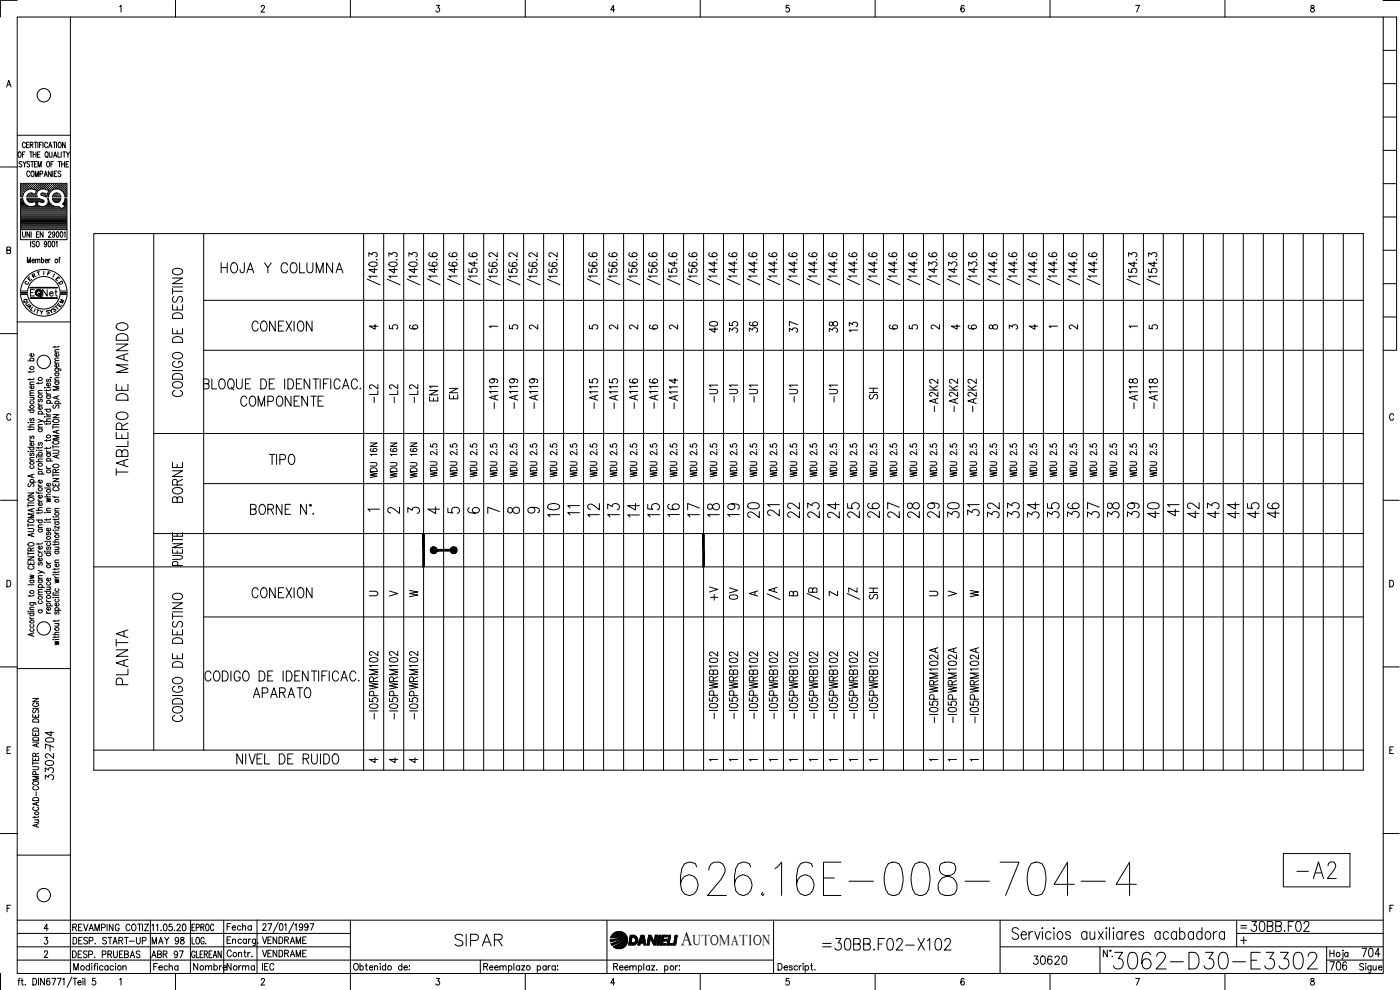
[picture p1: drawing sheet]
<svg xmlns="http://www.w3.org/2000/svg" width="420mm" height="297mm" viewBox="0 0 420 297" stroke-linecap="round" stroke-linejoin="round" font-family="sans-serif">
<defs><g id="words">
<text font-size="15" x="202.8" y="269.9">626.16E-008-704-4</text>
<text font-size="9.3" x="333" y="292.1">3062-D30-E3302</text>
<text font-size="8.8" x="388.1" y="264.9">-A2</text>
<g font-size="7.1">
<text x="39.2" y="143.9" transform="rotate(-90 39.2 143.9)">TABLERO DE MANDO</text>
<text x="168.6" y="156.3" transform="rotate(-90 168.6 156.3)">10</text>
<text x="186.6" y="156.3" transform="rotate(-90 186.6 156.3)">13</text>
<text x="199" y="156.3" transform="rotate(-90 199 156.3)">15</text>
<text x="217" y="156.3" transform="rotate(-90 217 156.3)">18</text>
<text x="240.9" y="156.6" transform="rotate(-90 240.9 156.6)">22</text>
<text x="252.9" y="156.6" transform="rotate(-90 252.9 156.6)">24</text>
<text x="258.9" y="156.6" transform="rotate(-90 258.9 156.6)">25</text>
<text x="264.9" y="156.6" transform="rotate(-90 264.9 156.6)">26</text>
<text x="270.9" y="156.6" transform="rotate(-90 270.9 156.6)">27</text>
<text x="276.9" y="156.6" transform="rotate(-90 276.9 156.6)">28</text>
<text x="282.9" y="156.6" transform="rotate(-90 282.9 156.6)">29</text>
<text x="288.9" y="156.6" transform="rotate(-90 288.9 156.6)">30</text>
<text x="300.9" y="156.6" transform="rotate(-90 300.9 156.6)">32</text>
<text x="306.9" y="156.6" transform="rotate(-90 306.9 156.6)">33</text>
<text x="312.9" y="156.6" transform="rotate(-90 312.9 156.6)">34</text>
<text x="318.9" y="156.6" transform="rotate(-90 318.9 156.6)">35</text>
<text x="324.9" y="156.6" transform="rotate(-90 324.9 156.6)">36</text>
<text x="330.9" y="156.6" transform="rotate(-90 330.9 156.6)">37</text>
<text x="336.9" y="156.6" transform="rotate(-90 336.9 156.6)">38</text>
<text x="342.9" y="156.6" transform="rotate(-90 342.9 156.6)">39</text>
<text x="348.9" y="156.6" transform="rotate(-90 348.9 156.6)">40</text>
<text x="360.9" y="156.6" transform="rotate(-90 360.9 156.6)">42</text>
<text x="366.9" y="156.6" transform="rotate(-90 366.9 156.6)">43</text>
<text x="372.9" y="156.6" transform="rotate(-90 372.9 156.6)">44</text>
<text x="378.9" y="156.6" transform="rotate(-90 378.9 156.6)">45</text>
<text x="384.9" y="156.6" transform="rotate(-90 384.9 156.6)">46</text>
<text x="229" y="181">/A</text>
<text x="240.9" y="181">/B</text>
<text x="252.9" y="181">/Z</text>
<text x="39.2" y="206.7" transform="rotate(-90 39.2 206.7)">PLANTA</text>
<text x="135.5" y="285">SIPAR</text>
<text x="245.5" y="286.5">=30BB.F02-X102</text>
</g>
<g font-size="6.6">
<text x="65.3" y="83.3">HOJA Y COLUMNA</text>
<text x="55.7" y="120.3" transform="rotate(-90 55.7 120.3)">CODIGO DE DESTINO</text>
<text x="70.9" y="123.1">COMPONENTE</text>
<text x="55.7" y="152" transform="rotate(-90 55.7 152)">BORNE</text>
<text x="229.3" y="155.9">21</text>
<text x="289.3" y="155.9">31</text>
<text x="349.2" y="155.9">41</text>
<text x="180.6" y="156.3" transform="rotate(-90 180.6 156.3)">12</text>
<text x="192.6" y="156.3" transform="rotate(-90 192.6 156.3)">14</text>
<text x="204.6" y="156.3" transform="rotate(-90 204.6 156.3)">16</text>
<text x="210.6" y="156.3" transform="rotate(-90 210.6 156.3)">17</text>
<text x="222.6" y="156.3" transform="rotate(-90 222.6 156.3)">19</text>
<text x="228.6" y="156.6" transform="rotate(-90 228.6 156.6)">20</text>
<text x="246.6" y="156.6" transform="rotate(-90 246.6 156.6)">23</text>
<text x="74.4" y="180.6">CONEXION</text>
<text x="74.8" y="210.6">APARATO</text>
<text x="55.7" y="217.7" transform="rotate(-90 55.7 217.7)">CODIGO DE DESTINO</text>
<text x="374.3" y="280.8">30BB.F02</text>
</g>
<g font-size="6.2">
<text x="74.4" y="100.5">CONEXION</text>
<text x="79.7" y="140.4">TIPO</text>
<text x="69.8" y="230.4">NIVEL DE RUIDO</text>
<text x="397.9" y="292.5">706</text>
</g>
<text font-size="5.9" x="204.3" y="283.6">A</text>
<g font-size="5.7">
<text x="216.3" y="100.9" transform="rotate(-90 216.3 100.9)">40</text>
<text x="222.2" y="100.9" transform="rotate(-90 222.2 100.9)">35</text>
<text x="228.2" y="100.9" transform="rotate(-90 228.2 100.9)">36</text>
<text x="240.2" y="100.9" transform="rotate(-90 240.2 100.9)">37</text>
<text x="252.2" y="100.9" transform="rotate(-90 252.2 100.9)">38</text>
<text x="258.2" y="100.9" transform="rotate(-90 258.2 100.9)">13</text>
<text x="114.3" y="122.1" transform="rotate(-90 114.3 122.1)">-L2</text>
<text x="120.3" y="122.1" transform="rotate(-90 120.3 122.1)">-L2</text>
<text x="126.3" y="122.1" transform="rotate(-90 126.3 122.1)">-L2</text>
<text x="132.3" y="121.4" transform="rotate(-90 132.3 121.4)">EN1</text>
<text x="138.3" y="121" transform="rotate(-90 138.3 121)">EN</text>
<text x="150.3" y="123.8" transform="rotate(-90 150.3 123.8)">-A119</text>
<text x="156.3" y="123.8" transform="rotate(-90 156.3 123.8)">-A119</text>
<text x="162.3" y="123.8" transform="rotate(-90 162.3 123.8)">-A119</text>
<text x="180.3" y="123.8" transform="rotate(-90 180.3 123.8)">-A115</text>
<text x="186.3" y="123.8" transform="rotate(-90 186.3 123.8)">-A115</text>
<text x="192.3" y="123.8" transform="rotate(-90 192.3 123.8)">-A116</text>
<text x="198.3" y="123.8" transform="rotate(-90 198.3 123.8)">-A116</text>
<text x="204.3" y="123.8" transform="rotate(-90 204.3 123.8)">-A114</text>
<text x="216.3" y="121.7" transform="rotate(-90 216.3 121.7)">-U1</text>
<text x="222.2" y="121.7" transform="rotate(-90 222.2 121.7)">-U1</text>
<text x="228.2" y="121.7" transform="rotate(-90 228.2 121.7)">-U1</text>
<text x="240.2" y="121.7" transform="rotate(-90 240.2 121.7)">-U1</text>
<text x="252.2" y="121.7" transform="rotate(-90 252.2 121.7)">-U1</text>
<text x="264.2" y="121" transform="rotate(-90 264.2 121)">SH</text>
<text x="282.2" y="124.9" transform="rotate(-90 282.2 124.9)">-A2K2</text>
<text x="288.2" y="124.9" transform="rotate(-90 288.2 124.9)">-A2K2</text>
<text x="293.9" y="124.9" transform="rotate(-90 293.9 124.9)">-A2K2</text>
<text x="342.2" y="123.8" transform="rotate(-90 342.2 123.8)">-A118</text>
<text x="348.2" y="123.8" transform="rotate(-90 348.2 123.8)">-A118</text>
<text x="169.3" y="155.6">11</text>
<text x="216.3" y="181.3" transform="rotate(-90 216.3 181.3)">+V</text>
<text x="222.2" y="181" transform="rotate(-90 222.2 181)">0V</text>
<text x="264.2" y="181" transform="rotate(-90 264.2 181)">SH</text>
<text x="16.9" y="225.8" transform="rotate(-90 16.9 225.8)">704</text>
<text x="16.9" y="235.3" transform="rotate(-90 16.9 235.3)">3302-</text>
<text x="309" y="290.7">30620</text>
<text x="407.5" y="288.2">704</text>
</g>
<g font-size="5.3">
<text x="56.8" y="292.5">Nombre</text>
<text x="67" y="292.5">Norma</text>
</g>
<g font-size="4.9">
<text x="11.6" y="90">Net</text>
<text x="113.9" y="144.6" transform="rotate(-90 113.9 144.6)">WDU 16N</text>
<text x="119.9" y="144.6" transform="rotate(-90 119.9 144.6)">WDU 16N</text>
<text x="125.9" y="144.6" transform="rotate(-90 125.9 144.6)">WDU 16N</text>
<text x="115" y="155.2">2</text>
<text x="121" y="155.2">3</text>
<text x="127" y="155.2">4</text>
<text x="133.3" y="155.2">5</text>
<text x="139" y="155.2">6</text>
<text x="145" y="155.2">7</text>
<text x="151.3" y="155.2">8</text>
<text x="157.3" y="155.2">9</text>
<text x="121.7" y="180.3">W</text>
<text x="290" y="180.3">W</text>
<text x="44.4" y="284.3">MAY 98</text>
<text x="77.6" y="288.2">VENDRAME</text>
</g>
<g font-size="4.4">
<text x="109.7" y="100.2">4</text>
<text x="284.3" y="100.2">4</text>
<text x="307.6" y="100.2">4</text>
<text x="109.7" y="179.9">U</text>
<text x="115.7" y="179.9">V</text>
<text x="223.7" y="179.9">A</text>
<text x="235.7" y="179.9">B</text>
<text x="247.6" y="179.9">Z</text>
<text x="277.6" y="179.9">U</text>
<text x="283.3" y="179.9">V</text>
<text x="109.7" y="230">4</text>
<text x="115.7" y="230">4</text>
<text x="121.7" y="230">4</text>
<text x="207.9" y="283.6">UTOMATION</text>
</g>
<g font-size="4">
<text x="7.1" y="85.4">E</text>
<text x="15.5" y="85.4">E</text>
<text x="16.6" y="86.4">D</text>
<text x="6" y="92.1">Q</text>
<text x="6.3" y="92.8">U</text>
<text x="7.1" y="93.8">A</text>
<text x="14.5" y="94.5">S</text>
<text x="15.2" y="93.8">T</text>
<text x="16.6" y="92.1">M</text>
<text x="115.7" y="99.8">5</text>
<text x="121.7" y="99.8">6</text>
<text x="151.7" y="99.8">5</text>
<text x="157.7" y="99.8">2</text>
<text x="175.7" y="99.8">5</text>
<text x="181.7" y="99.8">2</text>
<text x="187.7" y="99.8">2</text>
<text x="193.7" y="99.8">6</text>
<text x="199.7" y="99.8">2</text>
<text x="265.6" y="99.8">6</text>
<text x="271.6" y="99.8">5</text>
<text x="278.3" y="99.8">2</text>
<text x="289.3" y="99.8">6</text>
<text x="295.6" y="99.8">8</text>
<text x="301.6" y="99.8">3</text>
<text x="319.6" y="99.8">2</text>
<text x="343.6" y="99.8">5</text>
</g>
<g font-size="3.5">
<text x="6.3" y="86.4">C</text>
<text x="211.7" y="229.7">1</text>
<text x="217.7" y="229.7">1</text>
<text x="223.7" y="229.7">1</text>
<text x="229.7" y="229.7">1</text>
<text x="235.7" y="229.7">1</text>
<text x="241.7" y="229.7">1</text>
<text x="247.6" y="229.7">1</text>
<text x="253.6" y="229.7">1</text>
<text x="259.6" y="229.7">1</text>
<text x="277.6" y="229.7">1</text>
<text x="283.3" y="229.7">1</text>
<text x="290" y="229.7">1</text>
<text x="371.1" y="279.8">=</text>
</g>
<g font-size="3.1">
<text x="145.7" y="99.5">1</text>
<text x="313.6" y="99.5">1</text>
<text x="337.6" y="99.5">1</text>
<text x="109" y="154.5">1</text>
</g>
</g></defs>
<!-- layer: DCA_A3E2|CART -->
<g fill="none" stroke="#000" stroke-width=".3">
<path d="M5.2 5.1h409.9v287h-409.9zM5.2 .1h-5.1v5M21.1 5.1v287M35.9 2l.4-.4v2M52.7 .1v5M78.4 2.1l.1-.3a.49 .49 0 0 1 .7-.1 .49 .49 0 0 1 .1 .7l-1 1.2h1.2M105.2 .1v5M131 1.6h.9l-.5 .8a.62 .62 0 0 1 .5 .9 .62 .62 0 0 1-1.1-.1M157.6 .1v5M184.5 2.9h-1.2l.8-1.3v2M210.1 .1v5M236.8 1.6h-.8l-.1 .9a.6 .6 0 0 1 .9 0 .6 .6 0 0 1-.1 .9 .6 .6 0 0 1-.9-.2"/>
<path d="M262.6 .1v5M289.3 1.9l-.5-.3a1.2 1.2 0 0 0 .1 2 .59 .59 0 0 0 .5-.8 .59 .59 0 0 0-.9-.1l-.1 .2M315.1 .1v5M340.8 1.6h1.2l-.9 2M367.6 .1v5M393.5 1.7l-.1 .4 .3 .3a.65 .65 0 0 1 .8 .5 .65 .65 0 0 1-.8 .7 .66 .66 0 0 1-.4-.8 .66 .66 0 0 1 .8-.4l.3-.5a.56 .56 0 0 0-.9-.2zM415.1 5.1h4v100h-4M415.1 .1h4.8M415.1 15.1h4M2 26.1l.6-2 .7 2M2.2 25.4h.8M415.1 35.1h4"/>
<path d="M415.1 25.1h4M.1 50.1h5.1M5.2 40.6h15.9M5.7 45.6h.1a.83 .83 0 0 1 .6 .8 .83 .83 0 0 1-.6 .8 1.12 1.12 0 0 1-.1-1.6zM6.3 56.9h.1M6.3 56.3h.1M6.3 55.7h.1M6.3 57.6h.1M6.3 58.2h.1M6.3 58.8h.1M6.3 59.8h.4M6.5 57.3h.1"/>
<path d="M6.5 56.6h.1M6.5 56h.1M6.5 55.4h.1M6.5 57.9h.1M6.5 58.5h.1M6.6 48.7l-.3-.2-.6 .2 .1 .3 .6 .4 .2 .5-.3 .2-.6-.2M6.6 55.3v.1M6.6 55.9v.2M6.6 56.5v.2M6.6 57.2v.1M6.6 57.8v.2M6.6 58.4v.2"/>
<path d="M6.7 46.3h.5M6.8 59.1h-.6v-4.1h13.9v4.1h-.6M6.8 56.9h.2M6.8 56.3h.2M6.8 55.7h.2M6.8 57.6h.2M6.8 58.2h.1M6.9 48.5l.5 .7 .4-.7M6.9 55.6v.1M6.9 56.2v.2M6.9 56.8v.2M6.9 57.5v.1"/>
<path d="M6.9 58.1v.2M7 58.3l-.2 .8M7.1 57.3h.2M7.1 56.6h.2M7.1 56h.2M7.1 55.4h.2M7.2 55.3v.1M7.2 55.9v.2M7.2 56.5v.2M7.2 57.2v.1M7.4 49.2v.9M7.5 56.9h.1"/>
<path d="M7.5 56.3h.1M7.5 55.7h.1M7.5 45.6h-.8v1.6M7.5 55.6v.1M7.5 56.2v.2M7.5 56.8v.2M7.5 57.5l-.5 .8M7.6 43.1a.46 .46 0 0 0-.5-.4 .46 .46 0 0 0-.4 .6v.4a.46 .46 0 0 0 .4 .6 .46 .46 0 0 0 .5-.4M7.7 56.6h.2M7.7 56h.2M7.7 55.4h.2M7.8 55.3v.1"/>
<path d="M7.8 55.9v.2M7.8 56.5v.2M8 43.5h.4M8 59.1h3.2M8 59.6h3.8M8.1 59.6l.2 .6 .7 .5 1.6-.3 .3 1.2a2.7 2.7 0 0 1-2.8 .1l-.6-.5M8.1 56.9h.1M8.1 56.3h.2M8.1 55.7h.2M8.2 55.6v.1M8.2 56.2v.2M8.2 56.8v.1"/>
<path d="M8.2 59.8h3.7M8.3 58.8l-.2 .3M8.4 56.6h.2M8.4 56h.2M8.4 55.4h.2M8.4 58.5h.2M8.5 55.3v.1M8.5 55.9v.2M8.5 56.5v.2M8.5 58.4v.2M8.7 42.7h-.7v1.6h.7M8.7 56.3h.2"/>
<path d="M8.7 55.7h.2M8.7 58.8h.2M8.8 55.6v.1M8.8 56.2v.2M8.8 58.7v.2M8.9 48.7l-.3-.2-.5 .2v.3l.8 .6-.3 .5-.5-.2M8.9 45.6h.8M8.9 58.2l-.1 .1M8.9 51.7a.46 .46 0 0 0-.5-.4 .46 .46 0 0 0-.4 .6v.5a.46 .46 0 0 0 .4 .6 .46 .46 0 0 0 .5-.4M9 56.6h.2M9 56h.2M9 55.4h.2"/>
<path d="M9 58.5h.2M9.1 43.5l.7-.1 .1-.6-.8-.1v1.6M9.1 55.3v.1M9.1 55.9v.2M9.1 56.5v.1M9.1 58.4v.2M9.3 48.5h.8M9.3 45.6v1.6M9.4 56.3h.1M9.4 55.7h.1M9.4 58.2h.1M9.4 58.8h.1"/>
<path d="M9.4 55.6v.1M9.4 56.2v.2M9.4 58.1v.2M9.4 58.7v.2M9.5 43.5l.4 .8M9.5 51.4l.2-.1a.86 .86 0 0 1 .6 .9 .86 .86 0 0 1-.6 .8 1.13 1.13 0 0 1-.2-1.6zM9.7 48.5v1.6M9.7 56.6h.1M9.7 56h.1M9.7 55.4h.1M9.7 58.5h.1M9.7 58h-.8l-.8 .8"/>
<path d="M9.7 55.3v.1M9.7 55.9v.2M9.7 56.5v.2M9.7 58.4v.2M9.9 46.3h.9M9.9 45.6v1.6M10 56.3h.2M10 55.7h.2M10 58.8h.2M10 56.8l1 .3-.4 1.2-.9-.3M10.1 56.8a2.42 2.42 0 0 0-2.6 .7M10.1 55.6v.1"/>
<path d="M10.1 56.2v.2M10.1 58.2v.1M10.1 58.7v.2M10.3 56.6h.2M10.3 56h.2M10.3 55.4h.2M10.3 58.5h.2M10.3 42.7h.8M10.3 49.2h.5M10.4 55.3v.1M10.4 55.9v.2M10.4 56.5v.2"/>
<path d="M10.4 58.4v.2M10.6 53v-1.7l.4 1.7 .5-1.7v1.7M10.6 56.9h.2M10.6 56.3h.2M10.6 55.7h.2M10.6 58.8h.2M10.7 42.7v1.6M10.7 55.6v.1M10.7 56.2v.2M10.7 56.8v.2M10.7 58.7v.2M10.8 58.2h.1"/>
<path d="M10.8 45.6v1.6M10.9 56.6h.2M10.9 56h.2M10.9 55.4h.2M11 55.3v.1M11 55.9v.2M11 56.5v.2M11 57.3h.1M11.1 48.5h-.8v1.6h.8M11.3 46.3h.4M11.3 56.9h.1M11.3 56.3h.1"/>
<path d="M11.3 55.7h.1M11.3 55.6v.1M11.3 56.2v.2M11.3 56.8v.2M11.4 42.7v1.6M11.4 50.1v-1.6l.5 1.6 .5-1.6v1.6M11.6 56.6h.1M11.6 56h.1M11.6 55.4h.1M11.6 55.3v.1M11.6 55.9v.2M11.6 56.5v.2"/>
<path d="M11.7 57.1a1.46 1.46 0 0 0-.5 2M11.8 59.6l1.3 .5 .1 .5-.3 .1M11.9 43.5h.4M11.9 56.3h.2M11.9 55.7h.2M12 56.9l-.3 .2M12 52.2l.7-.1v-.7l-.7-.1v1.7M12 55.6v.1M12 56.2v.2M12 45.6h-.7v1.6h.7M12.2 56.6h.2M12.2 56h.2"/>
<path d="M12.2 55.4h.2M12.3 55.3v.1M12.3 55.9v.2M12.3 56.5v.2M12.3 58.1l.1 .4M12.4 58.6l1.4 .5h.7M12.5 58l-.2 .1M12.5 56.3h.2M12.5 55.7h.2M12.5 58.2h.2M12.6 42.7h-.7v1.6M12.6 55.6v.1"/>
<path d="M12.6 56.2v.2M12.6 58.1v.2M12.8 56.6h.2M12.8 56h.2M12.8 55.4h.2M12.8 58.5h.2M12.9 42.7v1.6M12.9 55.3v.1M12.9 55.9v.2M12.9 56.5v.1M12.9 58.4v.2M12.9 56.7l.8 .1"/>
<path d="M12.9 56.7l-.9 .2M13.2 56.3h.1M13.2 55.7h.1M13.2 58.2h.1M13.3 53l.4-1.7 .5 1.7M13.3 55.6v.1M13.3 56.2v.2M13.3 58.1v.2M13.3 58h-.8M13.4 52.4h.6M13.5 56.6h.1M13.5 56h.1"/>
<path d="M13.5 55.4h.1M13.5 58.5h.1M13.5 55.3v.1M13.5 55.9v.2M13.5 56.5v.2M13.5 58.4v.2M13.6 56.8l1 .3-.4 1.2-.9-.3M13.7 45.6h.1a.83 .83 0 0 1 .7 .8 .83 .83 0 0 1-.7 .8 1.17 1.17 0 0 1-.1-1.6zM13.8 56.3h.2M13.8 55.7h.2M13.8 58.8h.2M13.9 55.6v.1"/>
<path d="M13.9 56.2v.2M13.9 58.7v.2M14 46.9l.4 .5M14.1 56.6h.2M14.1 56h.2M14.1 55.4h.2M14.1 58.5h.2M14.2 55.3v.1M14.2 55.9v.2M14.2 56.5v.2M14.2 58.4v.2M14.2 48.5h.1a.86 .86 0 0 1 .6 .8 .86 .86 0 0 1-.6 .8 1.19 1.19 0 0 1-.1-1.6z"/>
<path d="M14.3 59.6h.2a2.54 2.54 0 0 0 3.1 2.3M14.3 43.1a.46 .46 0 0 0-.6-.4 .46 .46 0 0 0-.3 .6v.4a.46 .46 0 0 0 .3 .6 .46 .46 0 0 0 .6-.4M14.3 59.6a1.7 1.7 0 0 1-.4 2 1.7 1.7 0 0 1-1.9 .3M14.4 58.8h.1M14.4 56.9h.2M14.4 56.3h.2M14.4 55.7h.2M14.4 58.2h.2M14.5 55.6v.1M14.5 56.2v.2M14.5 56.8v.2M14.5 58.1v.2"/>
<path d="M14.6 57.6h.1M14.6 44.3l.5-1.6 .5 1.6M14.7 58.3a2.46 2.46 0 0 1 2.3-1.6 2.46 2.46 0 0 1 2.3 1.6M14.7 58.3l-.2 .8M14.7 57.3h.2M14.7 56.6h.2M14.7 56h.2M14.7 55.4h.2M14.7 57.9h.1M14.8 45.6v1.1l.4 .5 .4-.2v-1.4M14.8 43.8h.6M14.8 55.3v.1"/>
<path d="M14.8 55.9v.2M14.8 56.5v.2M14.8 57.2v.1M14.8 57.8v.1M15.1 56.9h.1M15.1 56.3h.1M15.1 55.7h.1M15.2 55.6v.1M15.2 56.2v.2M15.2 56.8v.2M15.3 49.2h.4M15.4 51.3v1.7l-.9-1.7v1.7"/>
<path d="M15.4 56.6h.1M15.4 56h.1M15.4 55.4h.1M15.5 55.3v.1M15.5 55.9v.2M15.5 56.5v.2M15.7 56.3h.2M15.7 55.7h.2M15.7 59.1h2.5M15.8 56.8l-.1 .1M15.8 55.6v.1M15.8 56.2v.2"/>
<path d="M15.8 51.3v1.7M15.9 58.8l-.1 .3M15.9 59.8h2.2M15.9 42.7h.8M16 56.6h.2M16 56h.2M16 55.4h.2M16 48.5h-.7v1.6M16.1 47.2l.5-1.6 .4 1.6M16.1 55.3v.1M16.1 55.9v.2M16.1 56.5v.2"/>
<path d="M16.2 58.5l-.1 .1M16.3 46.7h.5M16.3 52.1h.5M16.3 42.7v1.6M16.3 56.3h.2M16.3 55.7h.2M16.3 58.8h.2M16.4 55.6v.1M16.4 56.2v.2M16.4 58.7v.2M16.5 58.2l-.1 .1M16.5 58l.8-.1 .6 .4"/>
<path d="M16.6 58l-.8 .8M16.6 56.6h.2M16.6 56h.2M16.6 55.4h.2M16.6 58.5h.2M16.7 55.3v.1M16.7 55.9v.2M16.7 56.5v.1M16.7 58.4v.2M17 42.7v1.6M17 56.3h.1M17 55.7h.1"/>
<path d="M17 58.2h.1M17 58.8h.1M17.1 51.3h-.8v1.7h.8M17.1 55.6v.1M17.1 56.2v.2M17.1 58.1v.2M17.1 58.7v.2M17.3 56.6h.1M17.3 56h.1M17.3 55.4h.1M17.3 58.5h.1M17.4 55.3v.1"/>
<path d="M17.4 55.9v.2M17.4 56.5v.2M17.4 58.4v.2M17.4 45.6v1.6h.7M17.4 48.5h.9M17.6 56.3h.2M17.6 55.7h.2M17.6 58.8h.2M17.7 55.6v.1M17.7 56.2v.2M17.7 58.7v.2M17.8 42.7a.86 .86 0 0 1 .6 .8 .86 .86 0 0 1-.6 .8 1.12 1.12 0 0 1 0-1.6z"/>
<path d="M17.9 48.5v1.6M17.9 58.3l.3 .5M17.9 56.6h.2M17.9 56h.2M17.9 55.4h.2M18 55.3v.1M18 55.9v.2M18 56.5v.2M18.2 58.8l.1 .3M18.2 51.5l-.3-.2-.5 .2 .1 .4 .7 .6-.3 .5-.5-.3M18.2 56.9h.2M18.2 56.3h.2"/>
<path d="M18.2 55.7h.2M18.3 55.6v.1M18.3 56.2v.2M18.3 56.8v.2M18.4 45.6v1.6M18.5 49.2h.8M18.5 48.5v1.6M18.5 56.6h.2M18.5 56h.2M18.5 55.4h.2M18.6 57.2l.1 .1M18.6 55.3v.1"/>
<path d="M18.6 55.9v.2M18.6 56.5v.2M18.9 45.6h.8M18.9 56.9h.1M18.9 56.3h.1M18.9 55.7h.1M19 57.5v.1M19 55.6v.1M19 56.2v.2M19 56.8v.2M19.2 57.3h.1M19.2 56.6h.1"/>
<path d="M19.2 56h.1M19.2 55.4h.1M19.2 57.9h.1M19.3 45.6v1.6M19.3 55.3v.1M19.3 55.9v.2M19.3 56.5v.2M19.3 57.2v.1M19.3 57.8v.2M19.3 58.3l.2 .8M19.3 48.5v1.6M19.5 56.9h.2"/>
<path d="M19.5 56.3h.2M19.5 55.7h.2M19.5 57.6h.2M19.5 58.2h.2M19.6 42.7v1.6l-.8-1.6v1.6M19.6 58.8h.1M19.6 59.8h.4M19.6 55.6v.1M19.6 56.2v.2M19.6 56.8v.2M19.6 57.5v.1M19.6 58.1v.2"/>
<path d="M19.6 58.7v.2M19.8 49.2h.5M19.8 57.3h.2M19.8 56.6h.2M19.8 56h.2M19.8 55.4h.2M19.8 57.9h.2M19.8 58.5h.2M19.9 55.3v.1M19.9 55.9v.2M19.9 56.5v.2M19.9 57.2v.1"/>
<path d="M19.9 57.8v.2M19.9 58.4v.2M19.9 45.6l.5 .7 .5-.7M20.4 46.3v.9M20.6 48.5h-.8v1.6h.8M415.1 55.1h4M415.1 45.1h4M2.1 75h.9l.1-.7-1-.2v2l.9-.1 .2-.6-.4-.4M6.2 68.9v3h13.9v-3M6.3 64.5h13.7M6.3 64.2h13.7M6.3 63.9h13.7"/>
<path d="M6.3 63.6h13.7M6.3 63.3h13.7M6.3 63h13.7M6.3 62.6h12.1M6.3 62.3h11.7M6.3 62h2.3M6.3 61.7h1.6M6.3 61.4h1.2M6.3 61.1h.9M6.3 60.7h.7M6.3 60.4h.6M6.3 60.1h.5"/>
<path d="M6.3 64.9h13.7M6.3 65.2h13.7M6.3 65.5h13.7M6.3 65.8h13.7M6.3 66.2h13.7M6.3 66.4h13.7M6.3 66.8h13.7M6.3 67.1h13.7M6.3 67.4h13.7M6.3 67.7h13.7M6.3 68.1h13.7M6.3 68.4h13.7"/>
<path d="M6.3 68.7h13.7M6.8 69.5v1.2l.4 .5 .4-.5v-1.2M8.2 78.9v-1.7l.5 1.7 .4-1.7v1.7M8.3 60.1h4.5M8.6 60.4h1.6M8.9 69.5v1.7l-.8-1.7v1.7M9.2 72.4v1.7M9.4 69.5v1.7M9.6 78.2h.7l-.1-.3a.43 .43 0 0 0-.5 .1 .43 .43 0 0 0 .1 .6 .43 .43 0 0 0 .5 0M10 62h2.1M10.5 72.6l-.3-.2-.5 .2 .1 .5 .6 .2 .1 .5-.3 .3-.5-.3M10.7 78l.3-.2h.3v1.1"/>
<path d="M10.7 77.8v1.1M10.7 60.4h.7M10.8 60.7h.5M10.9 61.7h.3M10.9 61.1h.3M10.9 61.4h.2M11 72.6l.2-.2a.88 .88 0 0 1 .6 .8 .88 .88 0 0 1-.6 .9l-.4-.7zM11 70.3h.4M11.3 78l.3-.2h.3l.1 1.1M11.7 69.5h-.7v1.7h.7M11.8 60.4h1.3M12.4 78l.2-.2a.47 .47 0 0 1 .5 .5 .47 .47 0 0 1-.5 .5l-.2-.2"/>
<path d="M12.4 77.2v1.7M12.9 60.8l-1.4-.4-.3 1.2 .8 .3M12.9 69.5v1.7l-.8-1.7v1.7M13.4 62h2.9M13.5 78.2h.8l-.2-.4a.48 .48 0 0 0-.6 .5 .48 .48 0 0 0 .6 .5l.2-.2M14 61.7h1.6M14 73l-.2 .3a.43 .43 0 0 1-.5-.4 .43 .43 0 0 1 .7-.3l-.2 1.4-.3 .1-.2-.3M14.3 61.4h.9M14.4 61.1h.5M14.5 60.7h.2M14.6 69.9l.2-.4 .5 .3-.8 1.4h.8M14.6 60.4h.1"/>
<path d="M14.6 72.5l.2-.1a.92 .92 0 0 1 .5 .8 .92 .92 0 0 1-.5 .9l-.4-.8zM14.6 77.8v1.1M15.1 77.8l-.5 .4M15.8 72.5l.2-.1a.95 .95 0 0 1 0 1.7l-.4-.8zM16 60.1h1.9M16.3 60.4h1.4M16.4 70.1l-.1 .4a.43 .43 0 0 1-.6-.5 .43 .43 0 0 1 .7-.2l-.1 1.3-.3 .1-.3-.3M16.8 72.7l.3-.3v1.7M17 69.6l.2-.1a.95 .95 0 0 1 0 1.7l-.4-.7zM17.6 62l.8 .6 1.1-.6M17.6 77.8h.4M17.9 60.4l-.6 .3h-.8"/>
<path d="M17.9 60.4l.4-.8h-2.6l.3 .6 .6 .5M18.1 77.2l-.3 .3v1.4M18.2 69.6l.2-.1a.92 .92 0 0 1 .5 .9 .92 .92 0 0 1-.5 .8l-.4-.7zM18.5 62.6h1.5M18.8 61.2l.7 .8M18.8 61.2l.7-1.6h.6v9.3h-13.9v-9.3h.6l.7 1.6M19 61.1h1M19.1 62.3h.9M19.1 61.4h.9M19.2 69.8l.3-.3v1.7M19.3 60.7h.7M19.4 60.4h.6"/>
<path d="M19.4 61.7h.6M19.5 60.1h.5M19.7 62h.3M415.1 75.1h4M415.1 65.1h4M5.2 96.6h15.9M6.2 87.3a7 7 0 0 1 6.9-6.5 7 7 0 0 1 7 6.5M6.2 88.4a7 7 0 0 0 6.9 6.5 7 7 0 0 0 7-6.5M8.3 87.3a4.9 4.9 0 0 1 4.8-4.3 4.9 4.9 0 0 1 4.9 4.3M8.3 88.4a4.9 4.9 0 0 0 4.8 4.3 4.9 4.9 0 0 0 4.9-4.3M9.1 86.2h8.1v.2h-8.1M9.1 89.4h8.1v.1h-8.1z"/>
<path d="M9.1 86.3h8M9.1 89.4h8M10.3 86.9h-1.2v1.9M11.1 92.9l.7 .2M12.1 93.2l.3 .6 .5-.5M12.4 93.8v.5M13.1 81.4v1.1M415.1 95.1h4M415.1 85.1h4M.1 100.1h5.1M8.4 108.3h1.8M9 111.4v.4"/>
<path d="M9 113.6v.5M9 119.2h1.2M9 118.7h1.2M9 115.4h1.2M9.1 110.2a.54 .54 0 0 1 .8-.2 .54 .54 0 0 1 0 .8h-.7l-.2-.3zM9.2 108.3l-.1-.2a.55 .55 0 0 1 .5-.7 .55 .55 0 0 1 .5 .7l-.2 .2M9.8 119.2l.4 .4-.1 .3-1.1 .1M9.9 115.8l.2 .1a.53 .53 0 0 1-.5 .7 .53 .53 0 0 1-.5-.7l.4-.1v.8M9.9 106.1l.2 .2a.53 .53 0 0 1-.5 .7 .53 .53 0 0 1-.5-.8l.4-.1v.9M10.2 117.9l-1.1 .1-.1 .3 .3 .4M10.2 117.2h-1.1l-.1 .4 .3 .3M10.2 114.6l-1.1 .1-.1 .3 .3 .4"/>
<path d="M10.2 113.5l-.1 .3-1.7 .1M10.2 111.3l-.4 .3h-1.4M11.5 114.7v.5M11.5 118h1.2M11.7 119.8l-.2 .3 .2 .5 .4-.7h.5l.1 .4-.3 .3M12.7 117.2h-1.1l-.1 .4 .3 .4M12.7 114.6l-.4 .4h-1.4M13.4 116.3h.1zM14 117.7l.1 .4 .4 .2M14 116.9v.5M14 118.8h1.2M14 118.3h1.2"/>
<path d="M14 116.3h1.2M14.2 118.8l-.1 .1a.56 .56 0 0 0 .5 .7 .56 .56 0 0 0 .5-.7l-.2-.1M14.2 113.8l-.2 .3 .2 .5 .4-.7h.5l.1 .4-.3 .3M14.9 115a.56 .56 0 0 1-.2 .9 .56 .56 0 0 1-.7-.6l.5-.3v.8M15.1 113.2l.4 .2M15.2 116.8l-.4 .4h-1.4M16.5 110.6l1.6 .1 .1 .6M16.5 103.9v.4M16.5 114.6h1.2M16.5 114.1h1.2M16.5 112h1.2M16.5 109h1.2"/>
<path d="M16.5 105.6h1.2M16.7 114.6l-.1 .1a.55 .55 0 0 0 .5 .7 .55 .55 0 0 0 .5-.7l-.2-.1M16.7 112a.53 .53 0 0 0 0 .7 .53 .53 0 0 0 .7 0l.3-.3-.3-.4M16.7 110.6l-.1 .2a.56 .56 0 0 0 .5 .7 .56 .56 0 0 0 .5-.7l-.2-.2M17.1 118.9v.7M17.4 109.3l.2 .2a.53 .53 0 0 1-.5 .7 .53 .53 0 0 1-.5-.8l.4-.1v.9M17.4 106.1l.2 .1a.53 .53 0 0 1-.5 .7 .53 .53 0 0 1-.5-.8h.4v.8M17.7 118.7l-1.8 .6 1.8 .5M17.7 115.9h-1.8l1.8 .6-1.8 .5h1.8M17.7 113.3l-1.1 .1-.1 .3 .3 .4M17.7 108.2l-1.1 .1-.1 .3 .3 .4M17.7 107.4l-1.1 .1-.1 .4 .3 .3"/>
<path d="M17.7 104.9l-1.1 .1-.1 .3 .3 .3M17.7 103.8l-.1 .3h-1.7M3.3 124.6a.63 .63 0 0 0-.8-.5 .63 .63 0 0 0-.5 .8v.4a.63 .63 0 0 0 .5 .8 .63 .63 0 0 0 .8-.5M8.4 128.1h1.8M8.4 134.2h1.8M8.4 123h1.8M8.5 135.5h.1M8.5 126.7v.2zM9 131.9l.1 .4 .4 .1M9 128.6v.5M9 138h1.2M9 135.5h1.2"/>
<path d="M9 132.4h1.2M9 126.8h1.2M9.1 138.6a.54 .54 0 0 1 .8-.1 .54 .54 0 0 1 0 .8l-.8-.2zM9.2 139.7l-.1 .2a.56 .56 0 0 0 .5 .7 .56 .56 0 0 0 .5-.7l-.2-.2M9.2 136l-.2 .2 .2 .5 .5-.7h.4l.1 .4-.3 .3M9.2 134.2a.57 .57 0 0 0 .3 .9 .57 .57 0 0 0 .7-.7l-.3-.2M9.2 130.8l-.2 .3 .2 .5 .5-.7h.4l.1 .4-.3 .3M9.2 125.5l-.2 .3 .2 .5 .5-.7h.4l.1 .4-.3 .3M9.2 123a.57 .57 0 0 0 .3 .9 .57 .57 0 0 0 .7-.6l-.3-.3M9.2 120.4l-.1 .2a.55 .55 0 0 0 .5 .6 .55 .55 0 0 0 .5-.6l-.2-.2M9.9 132.9l.2 .1a.54 .54 0 0 1-.5 .7 .54 .54 0 0 1-.5-.7l.4-.1v.8M10.2 137.3h-1.1l-.1 .4 .3 .3"/>
<path d="M10.2 128.6l-.1 .2-1.7 .1M10.2 127.4l-1.1 .1-.1 .3 .3 .3M10.9 135.1h.1zM10.9 138.5h1.8M10.9 136.6h1.8M11 137v.1zM11.5 125.8l1.2 .5-1.2 .4M11.5 121l.1 .3 .4 .3M11.5 134.1v.5M11.5 137.1h1.2M11.5 135.1h1.2M11.5 128.7h1.2"/>
<path d="M11.5 128.2h1.2M11.5 124.2h1.8M11.5 121.6h1.2M11.7 136.6a.51 .51 0 0 1 0-.8 .51 .51 0 0 1 .7 0 .51 .51 0 0 1 0 .8M11.7 132.8l-.2 .2 .2 .6 .4-.8h.5l.1 .5-.3 .3M11.7 128.7a.51 .51 0 0 0 0 .7 .51 .51 0 0 0 .7 0 .51 .51 0 0 0 0-.7M11.7 124.2a.57 .57 0 0 1 .3-.9 .57 .57 0 0 1 .7 .6l-.3 .3M12.4 122l.2 .1a.55 .55 0 0 1-.5 .8 .55 .55 0 0 1-.5-.8l.4-.1v.9M12.7 137.7l-1.1 .1-.1 .4 .3 .3M12.7 134l-.1 .3-1.7 .1M12.7 127.4l-1.1 .1-.1 .3 .3 .4M12.7 126.3l.6 .3v.2"/>
<path d="M13.4 125h.1zM13.4 126.4h1.8M13.4 122.8h1.8M14 140l.1 .4 .4 .2M14 135.1l.1 .4 .4 .2M14 124l.1 .3 .4 .2M14 126.9v.5M14 131.9v.5M14 134.2v.5M14 138.3h1.8M14 136.1h1.2M14 135.7h1.2"/>
<path d="M14 125h1.2M14 124.5h1.2M14 121h1.8M14.1 130.7a.54 .54 0 0 1 .7-.2 .54 .54 0 0 1 .1 .8h-.7l-.2-.2zM14.2 138.3a.52 .52 0 0 1 .3-.8 .52 .52 0 0 1 .6 .7l-.2 .1M14.2 136.1l-.1 .2a.56 .56 0 0 0 .5 .7 .56 .56 0 0 0 .5-.7l-.2-.2M14.2 122.8l-.1 .1a.56 .56 0 0 0 .5 .8 .56 .56 0 0 0 .5-.8l-.2-.1M14.2 121a.52 .52 0 0 1 .3-.9 .52 .52 0 0 1 .6 .7l-.2 .2M15.2 134.2l-.4 .3h-1.4M15.2 131.9l-.1 .3h-1.7M15.2 126.9l-.1 .3h-1.7M15.2 125.7h-1.1l-.1 .4 .3 .3"/>
<path d="M15.9 135.1h1.5l.3 .4-.3 .5h-1.5M15.9 124.4h1.8l-1.8 .9h1.8M15.9 128.1h1.8M15.9 127.7v.9M15.9 133.5v1M15.9 134.1h1.8M15.9 127.4h1.8M16 139.5a1.06 1.06 0 0 1 1.7 .4 1 1 0 0 1-1 .5 1 1 0 0 1-.8-.8zM16 132.4a1.06 1.06 0 0 1 1.7 .5 1 1 0 0 1-1 .4 1 1 0 0 1-.8-.7zM16 126a1.06 1.06 0 0 1 1.7 .4 1.03 1.03 0 0 1-1 .4 1.03 1.03 0 0 1-.8-.7zM16.1 121.6l-.2 .3 .2 .6h.4l.6-.9h.3l.3 .3-.3 .6M16.5 121.1h1.8"/>
<path d="M16.7 121.1a.53 .53 0 0 1 0-.7 .53 .53 0 0 1 .7 0l.3 .3-.3 .4M17.1 129.2v.7M17.1 136.6v.7M17.7 136.4l-1.8 .6 1.8 .5M17.7 130.7h-1.8l1.8 .5-1.8 .6h1.8M17.7 129l-1.8 .6 1.8 .5M418.3 124.6a.63 .63 0 0 0-.8-.5 .63 .63 0 0 0-.5 .8v.4a.63 .63 0 0 0 .5 .8 .63 .63 0 0 0 .8-.5M.1 150.1h5.1M8.4 158.6h1.3l.5 .4-.3 .5h-1.5M8.4 147.9h1.8l-1.8 .9h1.8M8.4 151.2v.9M8.4 157.1v1"/>
<path d="M8.4 157.6h1.8M8.4 151.7h1.8M8.4 150.9h1.8M8.5 156a1.02 1.02 0 0 1 1.7 .4 1.03 1.03 0 0 1-1 .4 1.03 1.03 0 0 1-.8-.7zM8.5 149.5a1.03 1.03 0 0 1 1.7 .4 1.01 1.01 0 0 1-1 .5 1.01 1.01 0 0 1-.8-.7zM8.6 145.1l-.2 .3 .2 .6 .5-.1 .2-.5a.5 .5 0 0 1 .9-.2 .5 .5 0 0 1-.3 .8M9 144.7h1.8M9.2 144.7l-.1-.2a.55 .55 0 0 1 .5-.7 .55 .55 0 0 1 .5 .7l-.2 .2M9.6 142.5v.7M9.6 152.8v.6M10.2 160l-1.8 .5 1.8 .6M10.2 154.2h-1.8l1.8 .6-1.8 .5h1.8"/>
<path d="M10.2 152.6l-1.8 .5 1.8 .6M10.2 142.3l-1.8 .5 1.8 .6M10.9 147.6l.3 .3h1.5M10.9 156h1.8M10.9 153.1h1.8M11.5 149.8l.1 .4 .4 .2M11.5 145.3l.1 .4 .4 .2M11.5 140.3l.1 .3 .4 .3M11.5 147.6v.6M11.5 153.6v.5M11.5 158.8h1.2M11.5 158.3h1.2"/>
<path d="M11.5 150.4h1.2M11.5 145.9h1.2M11.5 142.2h1.8M11.5 140.9h1.2M11.7 158.8a.51 .51 0 0 0 0 .7 .51 .51 0 0 0 .7 0 .51 .51 0 0 0 0-.7M11.7 156l-.1 .2a.56 .56 0 0 0 .5 .7 .56 .56 0 0 0 .5-.7l-.2-.2M11.7 142.2a.57 .57 0 0 1 .3-.9 .57 .57 0 0 1 .7 .6l-.3 .3M12.4 150.8l.2 .2a.54 .54 0 0 1-.5 .7 .54 .54 0 0 1-.5-.8l.4-.1v.9M12.4 148.6l.2 .1a.55 .55 0 0 1-.5 .8 .55 .55 0 0 1-.5-.8l.4-.1v.9M12.4 144l.2 .2a.54 .54 0 0 1-.5 .7 .54 .54 0 0 1-.5-.8l.4-.1v.9M12.7 157.5l-1.1 .1-.1 .3 .3 .4M12.7 153.5l-.4 .4h-1.4"/>
<path d="M12.7 152.3l-1.1 .1-.1 .3 .3 .4M13.4 156.7h.1zM13.4 153.8h.1zM13.4 149.1h1.8M13.4 146.4h1.8M14 149.5l1.2 .3-1.2 .3 1.2 .3-1.2 .2M14 156.7h1.2M14 155.7v.5M14 153.8h1.2M14 153.3h1.2M14 140.6h1.2M14.1 147a.54 .54 0 0 1 .7-.2 .54 .54 0 0 1 .1 .8h-.7l-.2-.2z"/>
<path d="M14.2 159.8l-.2 .2 .2 .5 .4-.7h.5l.1 .5-.3 .2M14.9 158.5l.2 .1a.54 .54 0 0 1-.5 .7 .54 .54 0 0 1-.5-.7l.4-.1v.8M14.9 145a.56 .56 0 0 1-.2 .9 .56 .56 0 0 1-.7-.6l.5-.3v.8M15.2 155.6l-.1 .3h-1.7M15.2 152.5l-1.1 .1-.1 .3 .3 .4M15.2 148.3l-1.1 .1-.1 .3 .3 .4M15.9 159.1h.1zM15.9 155.1h.1zM15.9 148.8l.1 .3 1.7 .1M15.9 144.9v.9h1.8v-.9M15.9 143.6h1.8l-1.8 .9h1.8M15.9 142.5h1.8"/>
<path d="M15.9 142.1v.9M16.3 146.2a.52 .52 0 0 0-.4 .7 .52 .52 0 0 0 .7 .4h.4a.53 .53 0 0 0 .7-.4 .53 .53 0 0 0-.5-.7M16.5 159.5l.1 .3 .4 .2M16.5 153.3h1.2M16.5 148.9v.5M16.5 155.6v.5M16.5 159.1h1.2M16.5 156.6h1.2M16.5 155.1h1.2M16.7 156.6l-.1 .1a.55 .55 0 0 0 .5 .7 .55 .55 0 0 0 .5-.7l-.2-.1M16.7 141.8l-.1-.8-.6-.1-.1 .9h1.8M16.7 145.3v.5"/>
<path d="M17.7 157.8v.8l-1.2-.8v.8M17.7 155.6l-.1 .3h-1.7M17.7 152.6h-1.1l-.1 .4 .3 .3M17.7 140.8l-1 .5M415.1 150.1h4.8M2.1 174.1a1.01 1.01 0 0 1 1.1 1 1.01 1.01 0 0 1-1.1 1zM8.4 168.5v.9h1.8v-.9M8.4 167.1h1.8l-1.8 .9h1.8M8.4 175.5h1.8M8.4 166.1h1.8M8.4 165.6v.9M8.5 163.1a1.03 1.03 0 0 1 1.7 .3 1.01 1.01 0 0 1-1 .5 1.01 1.01 0 0 1-.8-.7z"/>
<path d="M8.8 169.7a.54 .54 0 0 0-.4 .7 .54 .54 0 0 0 .7 .4h.4a.55 .55 0 0 0 .7-.4 .55 .55 0 0 0-.5-.7M9 172.5l1.2 .3-1.2 .2 1.2 .3-1.2 .3M9 178.5v.5M9 174.1h1.2M9.1 177.4a.54 .54 0 0 1 .8-.2 .54 .54 0 0 1 0 .8l-.8-.1zM9.2 174.1l-.1 .1a.55 .55 0 0 0 .5 .7 .55 .55 0 0 0 .5-.7l-.2-.1M9.2 165.3l-.1-.8-.5-.1-.2 .9h1.8M9.2 168.8v.6M9.6 160.2v.7M10.2 178.5l-.1 .3h-1.7M10.2 164.4l-1 .4M11.5 171.1l1.2 .5-1.2 .4"/>
<path d="M11.5 165.1l.1 .4 .4 .2M11.5 178.5h1.2M11.5 176.3h1.8M11.5 174h1.2M11.5 173.5h1.2M11.5 165.7h1.2M11.5 162.9v.5M11.7 176.3a.51 .51 0 0 1 0-.8 .51 .51 0 0 1 .7 0 .51 .51 0 0 1 0 .8M11.7 174a.58 .58 0 0 0 .3 1 .58 .58 0 0 0 .7-.7l-.3-.3M11.7 168.8l-.2 .3 .2 .5 .4-.8h.5l.1 .5-.3 .3M11.7 166.1a.57 .57 0 0 0 .3 1 .57 .57 0 0 0 .7-.7l-.3-.3M12.4 167.5a.56 .56 0 0 1-.2 .9 .56 .56 0 0 1-.7-.6l.5-.3v.8"/>
<path d="M12.4 163.9l.2 .1a.54 .54 0 0 1-.5 .8 .54 .54 0 0 1-.5-.9h.4v.8M12.7 177.7h-1.1l-.1 .4 .3 .4M12.7 176.9h-1.1l-.1 .4 .3 .4M12.7 172.7h-1.1l-.1 .4 .3 .4M12.7 171.6l.5 .2 .1 .3M12.7 162.8l-.4 .4h-1.4M13.4 165.4h.1zM13.4 177.4h1.8M13.4 165.9h1.8M13.4 162.4h1.8M14 179.9l.1 .4 .4 .2M14 168.5l.1 .3 .4 .2"/>
<path d="M14 176.1h1.2M14 169h1.2M14 165.4h1.2M14.1 178.9a.53 .53 0 0 1 .7-.2 .53 .53 0 0 1 .1 .8h-.7l-.2-.3zM14.1 169.7a.54 .54 0 0 1 .7-.2 .54 .54 0 0 1 .1 .8h-.7l-.2-.3zM14.1 161.1a.54 .54 0 0 1 .7-.1 .54 .54 0 0 1 .1 .8h-.7l-.2-.3zM14.2 177.4l-.1 .1a.56 .56 0 0 0 .5 .8 .56 .56 0 0 0 .5-.8l-.2-.1M14.2 174.7l-.1 .2a.55 .55 0 0 0 .5 .7 .55 .55 0 0 0 .5-.7l-.2-.2M14.2 165.9l-.1 .2a.56 .56 0 0 0 .5 .7 .56 .56 0 0 0 .5-.7l-.2-.2M14.2 164.1l-.2 .3 .2 .5 .4-.7h.5l.1 .4-.3 .3M14.2 162.8l-.1 .2a.56 .56 0 0 0 .5 .7 .56 .56 0 0 0 .5-.7l-.2-.2M14.8 176.1l.4 .4-.1 .3-1.1 .1"/>
<path d="M14.9 173.5l.2 .1a.54 .54 0 0 1-.5 .7 .54 .54 0 0 1-.5-.8h.4v.8M15.9 179.3h.1zM15.9 178.3l.1 .2 1.7 .1M15.9 177.9h.1zM15.9 172.4h.1zM15.9 162.6h1.8M16.5 173.8l1.2 .3-1.2 .3 1.2 .2-1.2 .3M16.5 172.8l.1 .4 .4 .2M16.5 165.4h1.2M16.5 163.1v.5M16.5 170.5v.5M16.5 171.5v.4"/>
<path d="M16.5 178.3v.5M16.5 179.3h1.2M16.5 177.9h1.2M16.5 173.4h1.2M16.5 172.4h1.2M16.5 168.8h1.2M16.5 164.2h1.2M16.5 160h1.2M16.7 179.8l-.1 .1a.55 .55 0 0 0 .5 .7 .55 .55 0 0 0 .5-.7l-.2-.1M16.7 176.6l-.1 .2a.55 .55 0 0 0 .5 .7 .55 .55 0 0 0 .5-.7l-.2-.2M16.7 165.4l-.1 .1a.55 .55 0 0 0 .5 .7 .55 .55 0 0 0 .5-.7l-.2-.1M17.3 164.2l.4 .3-.1 .3-1.1 .1"/>
<path d="M17.4 169.2l.2 .2a.53 .53 0 0 1-.5 .7 .53 .53 0 0 1-.5-.8l.4-.1v.8M17.7 171.4l-.1 .3h-1.7M17.7 170.5l-.4 .3h-1.4M17.7 168l-1.1 .1-.1 .4 .3 .3M17.7 163.1l-.4 .3h-1.4M17.7 161.9l-1.1 .1-.1 .3 .3 .3M417.1 174.1a1.01 1.01 0 0 1 1.1 1 1.01 1.01 0 0 1-1.1 1zM8.4 183.4h.2zM8.4 184h1.8M9 185.1l.1 .3 .4 .3M9 180.8l1.6 .1 .1 .5M9 185.7h1.2"/>
<path d="M9 183.4h1.2M9 182.9h1.2M9.1 186.3a.59 .59 0 0 1 .7-.2 .59 .59 0 0 1 .3 .7 .58 .58 0 0 1-.7 .2 .58 .58 0 0 1-.3-.7zM9.2 188.6a.57 .57 0 0 0 .3 1 .57 .57 0 0 0 .7-.7l-.3-.3M9.2 187.4a.57 .57 0 0 0 .3 .9 .57 .57 0 0 0 .7-.7l-.3-.2M9.2 184a.57 .57 0 0 0 .3 .9 .57 .57 0 0 0 .7-.7l-.3-.2M9.2 180.8l-.1 .1a.56 .56 0 0 0 .5 .7 .56 .56 0 0 0 .5-.7l-.2-.1M9.6 190.1v.6M10.2 189.9l-1.8 .5 1.8 .6M10.2 182.2h-1.1l-.1 .4 .3 .3M11.5 183h1.2M11.7 183a.51 .51 0 0 0 0 .8 .51 .51 0 0 0 .7 0 .51 .51 0 0 0 0-.8"/>
<path d="M11.7 180.3a.58 .58 0 0 0 .3 .9 .58 .58 0 0 0 .7-.7l-.3-.2M14 183.4l.1 .4 .4 .2M14 184h1.2M14 181.8h1.8M14 180.5h1.2M14.2 181.8l-.1-.1a.56 .56 0 0 1 .5-.7 .56 .56 0 0 1 .5 .7l-.2 .1M14.9 182.2l.2 .2a.53 .53 0 0 1-.5 .7 .53 .53 0 0 1-.5-.8l.4-.1v.9M15.9 191.9h.1zM15.9 190.4h1.8M16.5 192.4l1.2 .2-1.2 .3 1.2 .3-1.2 .3M16.5 191.9h1.2M16.5 186.1v.4"/>
<path d="M16.5 191v.4M16.5 187.1h1.2M16.5 183.1h1.8M16.7 183.5l-.2 .3 .2 .5 .4-.7h.5l.1 .4-.3 .3M16.7 183.1l-.1-.1a.55 .55 0 0 1 .5-.7 .55 .55 0 0 1 .5 .7l-.2 .1M17.3 187.1l.4 .3-.1 .4-1.1 .1M17.4 181l.2 .1a.52 .52 0 0 1-.5 .7 .52 .52 0 0 1-.5-.7l.4-.1v.8M17.7 190.9l-.1 .3h-1.7M17.7 189.7l-1.1 .1-.1 .3 .3 .3M17.7 186l-.1 .3h-1.7M.1 200.1h5.1M5.2 200.6h15.9"/>
<path d="M415.1 200.1h4.8M2.1 225h.7M3.2 224.1h-1.1v2h1.1M417.1 225h.6M418.2 224.1h-1.1v2h1.1M.1 250.1h5.1M5.2 256.6h15.9M415.1 250.1h4.8M2.1 272.5h.7M3.2 271.6h-1.1v2M5.2 276.1h409.9M45.1 276.1v16"/>
<path d="M57.1 276.1v16M67.1 276.1v16M77.1 276.1v16M105.2 276.1v20.9M182.2 276.1v16M184.2 280h3M184.4 279.9h2.6M184.7 279.7h2.1M185.1 279.6h1.3M232.2 276.1v16M300.1 276.1v16M371.1 276.1v8"/>
<path d="M417.1 272.5h.6M418.2 271.6h-1.1v2M.1 292.1v4.9M5.2 280.1h100M5.2 284.1h100M5.2 288.1h227M5.4 294.2h.6M6.1 293.5l-.5 .4v1.7M6.3 294.2h.6M6.6 293.5v1.7l.4 .4M7.6 295.3v.3l.1-.2M9.9 293.5a1.02 1.02 0 0 1 1.1 1 1.02 1.02 0 0 1-1.1 1.1z"/>
<path d="M11.6 293.5v2.1M13.3 293.5v2.1l-1.1-2.1v2.1M14.9 293.8l-.3-.3a1.14 1.14 0 0 0 0 2.1 .59 .59 0 0 0 .4-.9 .59 .59 0 0 0-.9-.1l-.1 .3M15.6 293.5h1.1l-.8 2.1M17.2 293.5h1.1l-.8 2.1M18.8 293.9l.4-.4v2.1M21.6 293.1l-1.4 3.1M21.9 293.5h1.1M22.5 293.5v2.1M23.4 294.8h.9l-.1-.5a.61 .61 0 0 0-.8 .6 .61 .61 0 0 0 .8 .5l.1-.1M24.9 293.5v.2zM24.9 294.2v1.4"/>
<path d="M25.5 293.5v2.1M28.6 293.5h-.8l-.1 .9a.62 .62 0 0 1 .9 0 .62 .62 0 0 1-.1 1 .62 .62 0 0 1-.9-.2M35.9 293.9l.4-.3v2M52.7 292.1v4.9M78.4 294l.2-.3 .4-.1 .4 .6-1.1 1.4h1.2M131 293.6h.9l-.5 .7a.61 .61 0 0 1 .5 1 .61 .61 0 0 1-1.1-.1M144.1 288.1v4M157.6 292.1v4.9M183.1 282.3h1.3M183.1 282.1h1.9M183.2 282.5h.3M183.2 282.4h.8"/>
<path d="M183.3 282h2.2M183.3 281.2h4.9M183.3 281h4.8M183.4 283.2l.3 .5M183.4 280.9h4.6M183.5 280.8h4.5M183.5 283.3h.9M183.6 280.7h4.3M183.6 283.5h.5M183.6 283.6h.3M183.7 280.5h4.1M183.7 283.1h1.3"/>
<path d="M183.8 280.4h3.9M183.9 280.2h3.7M184.1 280.1h3.3M184.1 282.9h1.2M184.1 284.2h3.2M184.2 281.8h1.8M184.2 284h3.3M184.4 284.3h2.7M184.4 282.8h1.1M184.5 294.9h-1.2l.8-1.3v2M184.5 283.9h3.1M184.6 284.4h2.3"/>
<path d="M184.7 283.2h-1.3l3.2-1.2 .2 .2-3.1 1.5M184.7 283.7h3M184.8 282.7h1M184.9 284.6h1.7M185 283.6h2.8M185.2 282.5h.9M185.2 283.5h2.7M185.3 281.7h1M185.4 283.3h2.6M185.5 282.4h.9M185.7 283.2h2.4M185.9 283.1h2.2"/>
<path d="M185.9 282.3h.7M186.1 281.5h.8M186.1 282.9h2.1M186.2 281.6l.1 .2-3.1 .8M186.2 281.6l-3 .4v.6M186.3 282.1h.4M186.4 282.8h1.9M186.4 281.8l1.1-.2-.9 .4zM186.5 281.8h.4M186.6 282.7h1.7M186.6 281.7h.7M186.9 282.5h1.4"/>
<path d="M186.9 282.3h1.4M187 282.4h1.3M187 282.1h1.3M187.1 281.5h.4M187.2 281.6h.2M187.3 282h1M187.6 281.8h.7M187.8 281.6h.5M187.9 281.7h.4M188 281.3h-4.7h2.7l.2 .2M188.2 281.5l-1.3 .7M188.2 281.2l-2 .3"/>
<path d="M188.2 281.2a2.6 2.6 0 0 0-2.5-1.7 2.6 2.6 0 0 0-2.4 1.8M188.3 281.4a2.61 2.61 0 0 1-1.1 2.9 2.61 2.61 0 0 1-3.1-.2l3-1.7-.2-.2M188.7 283.5h1.8M188.7 283.2h2.2M188.7 283.3h2M188.8 282.9h2.3M188.8 283.1h2.2M188.8 282.8h.6M188.8 282.7h.6M188.8 282.5h.6M188.8 282.4h.6M188.9 282.3h.6"/>
<path d="M188.9 282.1h.6M188.9 282h.6M189 281.8h.6M189 281.7h.6M189 281.6h.6M189 281.5h.6M189.1 281.3h.6M189.1 281.2h2M189.1 281h1.9M189.1 280.9h1.7M189.1 280.8h1.5M189.1 280.7h1.2"/>
<path d="M189.7 281.3a.9 .9 0 0 1 1 .5v.5l-.3 .4-1 .2zM190.2 283.5a1.49 1.49 0 0 0 1.2-1.4 1.49 1.49 0 0 0-1.2-1.5h-1l-.5 3h1.5M190.2 281.3h1M190.3 282.8h.9M190.5 281.5h.8M190.5 282.7h.8M190.6 281.6h.7M190.7 282.5h.6M190.7 281.7h.6M190.8 282.4h.5M190.8 281.8h.5M190.8 282.3h.6"/>
<path d="M190.8 282.1h.6M190.8 282h.6M191.4 283.5h.7M191.5 283.3h.6M191.5 283.2h.7M191.6 283.1h.6M191.6 282.9h2.2M191.6 282.8h2.1M191.7 282.7h2M191.7 282.5h2M191.8 282.4h.6M191.8 282.3h.6"/>
<path d="M191.9 282.1h.6M191.9 282h.6M192 281.8h.6M192 281.7h.6M192.1 281.6h.6M192.1 281.5h.6M192.2 281.3h1.2M192.2 281.2h1.2M192.2 281h1.1M192.3 280.9h1M192.3 280.8h1M192.4 280.7h.9"/>
<path d="M192.4 280.6h.9l.6 3h-.6l-.2-.7h-.9l-.2 .7h-.6zM192.8 281.3l.2 1.2h-.6zM192.8 281.6h.7M192.8 281.5h.6M192.9 281.7h.6M192.9 282h.6M192.9 281.8h.6M193 282.1h.6M193 282.4h.6M193 282.3h.6M193.2 283.1h.6M193.2 283.2h.6"/>
<path d="M193.2 283.3h.6M193.3 283.5h.5M194.2 283.5h.7M194.3 283.2h.6M194.3 283.3h.6M194.3 282.9h.6M194.3 283.1h.6M194.4 282.8h.5M194.4 282.7h.6M194.4 282.5h.6M194.4 282.4h.6M194.4 282.3h.7"/>
<path d="M194.4 282.1h.7M194.5 282h.6M194.5 281.8h.6M194.5 281.7h.7M194.6 281.6h.6M194.6 281.5h1.1M194.6 281.3h1.1M194.6 281.2h1M194.6 281h.9M194.6 280.9h.9M194.7 280.6l-.5 3M194.7 280.8h.7"/>
<path d="M194.7 280.7h.7M195.3 281.6h.5M195.3 281.7h.6M195.4 281.8h.5M195.5 282h.5M195.5 282.1h.5M195.6 282.3h.5M195.7 282.4h.5M195.7 282.5h.6M195.8 282.7h1.2M195.8 282.8h1.1M195.9 282.9h1"/>
<path d="M196 283.1h.9M196 283.2h.9M196.1 283.3h.7M196.2 283.5h.6M196.4 282.5h.6M196.4 282.4h.6M196.4 282.3h.6M196.4 282.1h.7M196.5 282h.6M196.5 281.8h.6M196.5 281.7h.6M196.5 281.6h.6"/>
<path d="M196.6 281.5h.6M196.6 281.3h.6M196.6 281.2h.6M196.6 281h.6M196.6 280.9h.7M196.7 280.6l-.4 2.1-1-2.1h-.6l-.5 3h.6l.4-2.2 1 2.2h.6l.5-3h-.6h.6M196.7 280.8h.6M196.7 280.7h.6M197.2 283.3h.7M197.2 283.5h.6M197.3 283.1h.6M197.3 283.2h.6"/>
<path d="M197.3 282.8h.7M197.3 282.9h.7M197.4 282.7h.6M197.4 282.5h.6M197.4 282.4h.6M197.4 282.3h.6M197.4 282.1h.7M197.5 282h.6M197.5 281.8h.6M197.5 281.7h.6M197.5 281.6h.7M197.6 281.5h.6"/>
<path d="M197.6 281.3h.6M197.6 281.2h.6M197.6 281h.6M197.7 280.9h.6M197.7 280.8h.6M197.7 280.6h.6l-.5 3h-.6zM197.7 280.7h.6M198.2 283.3h1.7M198.2 283.5h1.7M198.3 283.1h.5M198.3 283.2h1.6M198.3 282.8h.6"/>
<path d="M198.3 282.9h.6M198.4 282.7h.5M198.4 282.5h.5M198.4 282.4h.6M198.4 282.3h1.6M198.5 282.1h1.6M198.5 282h1.6M198.5 281.8h1.6M198.5 281.7h.6M198.5 281.6h.6M198.6 281.5h.5M198.6 281.3h.5"/>
<path d="M198.6 281.2h.6M198.6 281h1.6M198.7 280.9h1.6M198.7 280.8h1.6M198.7 280.6h1.6l-.1 .5h-1l-.1 .7h1l-.1 .5h-1l-.2 .8h1.1l-.1 .5h-1.6zM198.7 280.7h1.6M200.2 283.3h1.6M200.2 283.5h1.6M200.3 283.1h.5M200.3 283.2h1.6M200.3 282.8h.6M200.3 282.9h.6"/>
<path d="M200.4 282.7h.5M200.4 282.5h.5M200.4 282.4h.6M200.4 282.3h.6M200.4 282.1h.6M200.4 282h.6M200.5 281.8h.5M200.5 281.7h.6M200.5 281.6h.6M200.5 281.5h.6M200.6 281.3h.5M200.6 281.2h.6"/>
<path d="M200.6 281h.6M200.7 280.9h.5M200.7 280.8h.5M200.7 280.6h.6l-.5 2.5h1.1l-.1 .5h-1.6zM200.7 280.7h.6M202.1 283.5h.7M202.2 283.2h.6M202.2 283.3h.6M202.2 282.9h.7M202.2 283.1h.7M202.3 282.8h.6M202.3 282.7h.6"/>
<path d="M202.3 282.5h.6M202.4 282.4h.5M202.4 282.3h.6M202.4 282.1h.6M202.4 282h.6M202.4 281.8h.6M202.4 281.7h.7M202.5 281.6h.6M202.5 281.5h.6M202.5 281.3h.6M202.5 281.2h.7M202.6 281h.6"/>
<path d="M202.6 280.9h.6M202.6 280.8h.6M202.6 280.7h.6M202.6 280.6h.6l-.4 3h-.7zM210.1 292.1v4.9M236.8 293.6h-.8l-.1 .8a.61 .61 0 0 1 .9 .1 .61 .61 0 0 1-.1 .8 .61 .61 0 0 1-.9-.1M262.6 292.1v4.9M289.3 293.9l-.5-.3a1.15 1.15 0 0 0 .1 2 .57 .57 0 0 0 .5-.9 .57 .57 0 0 0-.9-.1l-.1 .3M300.1 284.1h115M315.1 292.1v4.9M340.8 293.6h1.2l-.9 2M367.6 292.1v4.9"/>
<path d="M371.1 280.1h44M393.5 293.7v.5a.72 .72 0 0 1 .9 .5 .72 .72 0 0 1-.4 .9 .64 .64 0 0 1-.7-.7 .64 .64 0 0 1 .8-.6l.3-.3-.1-.3zM398.1 288.1h17"/>
<circle cx="13.1" cy="28.6" r="2.01"/>
<circle cx="16.9" cy="78.2" r=".49"/>
<circle cx="12" cy="118.9" r=".56"/>
<circle cx="12" cy="113.7" r=".56"/>
<circle cx="13.1" cy="108.6" r="2.01"/>
<circle cx="9.5" cy="122.1" r=".55"/>
<circle cx="12" cy="139.5" r=".56"/>
<circle cx="12" cy="146.8" r=".56"/>
<circle cx="14.5" cy="141.4" r=".56"/>
<circle cx="17" cy="150.2" r=".56"/>
<circle cx="17" cy="154.2" r=".56"/>
<circle cx="12" cy="179.4" r=".56"/>
<circle cx="17" cy="160.9" r=".56"/>
<circle cx="13.1" cy="188.6" r="2.01"/>
<circle cx="17" cy="188.7" r=".57"/>
<circle cx="13.1" cy="268.6" r="2.01"/>
</g>
<!-- layer: DCA_A3E2|CART-ES -->
<g fill="none" stroke="#000" stroke-width=".3">
<path d="M68.2 278h.6M69.3 277.1h-1.1v2M69.7 278.3h1l-.1-.4a.58 .58 0 0 0-.8 .1 .58 .58 0 0 0 .1 .9 .58 .58 0 0 0 .8-.1M72.3 278a.58 .58 0 0 0-.9 0 .58 .58 0 0 0 0 .8 .58 .58 0 0 0 .9 0M72.8 278.1l.4-.4 .4 .2 .1 1.2M72.8 277.1v2M75.4 278a.6 .6 0 0 0-.8 0 .6 .6 0 0 0 0 .9 .6 .6 0 0 0 .8-.1M75.4 277.7v1.4M22.1 291.1v-2l.7 2 .7-2v2M26.8 290a.58 .58 0 0 0-.8 0 .58 .58 0 0 0 0 .8 .58 .58 0 0 0 .8 0M26.8 289.1v2M27.5 289.2h.1z"/>
<path d="M27.6 289.8v1.3M28.2 289.8h.5M28.8 289.1l-.3 .1-.1 .3v1.6M29.3 289.1v.1zM29.3 289.8v1.3M30.9 290a.6 .6 0 0 0-.9 0 .6 .6 0 0 0 0 .8 .6 .6 0 0 0 .9 0M32.4 290a.58 .58 0 0 0-.8 0 .58 .58 0 0 0 0 .8 .58 .58 0 0 0 .8 0M32.4 289.8v1.3M34.1 290a.6 .6 0 0 0-.9 0 .6 .6 0 0 0 0 .8 .6 .6 0 0 0 .9 0M34.7 289.1v.1zM34.7 289.8v1.3M36.9 290.1l.4-.3h.5v1.3"/>
<path d="M36.9 289.8v1.3M46.1 290h.7M47.2 289.1h-1.1v2M47.7 290.3h1v-.2a.59 .59 0 0 0-.8-.1 .59 .59 0 0 0 0 .9 .59 .59 0 0 0 .8-.1M50.2 290a.58 .58 0 0 0-.8 0 .58 .58 0 0 0 0 .8 .58 .58 0 0 0 .8 0M50.8 290.1l.4-.3h.4l.1 1.3M50.8 289.1v2M53.4 290a.58 .58 0 0 0-.8 0 .58 .58 0 0 0 0 .8 .58 .58 0 0 0 .8 0M53.4 289.8v1.3M68.2 282h.6M69.3 281.1h-1.1v2h1.1M69.4 285.6a.65 .65 0 0 0-.7-.5 .65 .65 0 0 0-.5 .7v.5a.65 .65 0 0 0 .5 .8 .65 .65 0 0 0 .7-.5"/>
<path d="M69.8 282.1l.4-.3h.4l.1 1.3M69.8 281.8v1.3M71.6 286.1l.4-.4 .4 .1 .1 1.3M71.6 285.7v1.4M72.4 282a.58 .58 0 0 0-.8 0 .58 .58 0 0 0 0 .8 .58 .58 0 0 0 .8 0M73.2 285.7h.6M73.4 285.1v1.6l.5 .4M74 282a.58 .58 0 0 0-.9 0 .58 .58 0 0 0 0 .8 .58 .58 0 0 0 .9 0M74 281.8v1.3M74.4 285.7v1.4M74.6 281.8v1.3M75.1 285.7l-.4 .1-.3 .5"/>
<path d="M75.3 281.8h-.5l-.2 .5M76.7 281.8l-.1 1.7-.2 .2h-.5M76.7 282a.58 .58 0 0 0-.8 0 .58 .58 0 0 0 0 .8 .58 .58 0 0 0 .8 0M106.5 289.2a1 1 0 0 1 1.1 .7 1 1 0 0 1-.6 1.2 1.06 1.06 0 0 1-.9-.8 1.06 1.06 0 0 1 .4-1.1zM108 290a.58 .58 0 0 1 .9 0 .58 .58 0 0 1 0 .8 .58 .58 0 0 1-.9 0M108 289.1v2M109.6 289.8h.6M109.9 289.1v1.6l.1 .3 .3 .1M110.9 290.3h1l-.1-.4a.58 .58 0 0 0-.8 .1 .58 .58 0 0 0 .1 .8 .58 .58 0 0 0 .8 0M112.4 290.1l.4-.3h.4l.1 1.3M112.4 289.8v1.3M114 289.2h.2z"/>
<path d="M114.1 289.8v1.3M115.7 290a.58 .58 0 0 0-.8 0 .58 .58 0 0 0 0 .8 .58 .58 0 0 0 .8 0M115.7 289.1v2M120.6 290a.58 .58 0 0 0-.8 0 .58 .58 0 0 0 0 .8 .58 .58 0 0 0 .8 0M120.6 289.1v2M121.2 290.3h1.1l-.1-.4a.58 .58 0 0 0-.8 .1 .58 .58 0 0 0 0 .8 .58 .58 0 0 0 .9 0M122.8 289.8h.1zM122.8 291h.1zM145.2 290l1-.1 .1-.7-1.1-.1v2M145.8 290l.5 1.1M146.9 290.3h1.1l-.1-.4a.58 .58 0 0 0-.8 .1 .58 .58 0 0 0 0 .8 .58 .58 0 0 0 .9 0M148.5 290.3h1l-.1-.4a.6 .6 0 0 0-.8 .1 .6 .6 0 0 0 .1 .9 .6 .6 0 0 0 .8-.1"/>
<path d="M150 290.1l.5-.3h.4l.1 1.3M150 289.8v1.3M151 290.1l.4-.3h.4l.1 1.3M152.6 290a.58 .58 0 0 1 .9 0 .58 .58 0 0 1 0 .8 .58 .58 0 0 1-.9 0M152.6 289.8v1.9M154.2 289.1v2M156 290a.6 .6 0 0 0-.9 0 .6 .6 0 0 0 0 .8 .6 .6 0 0 0 .9 0M156 289.8v1.3M156.5 289.8h1l-1 1.3h1M161.2 290a.58 .58 0 0 1 .9 0 .58 .58 0 0 1 0 .8 .58 .58 0 0 1-.9 0M161.2 289.8v1.9M163.9 290a.58 .58 0 0 0-.8 0 .58 .58 0 0 0 0 .8 .58 .58 0 0 0 .8 0"/>
<path d="M163.9 289.8v1.3M164.5 289.8v1.3M165.2 289.8h-.4l-.3 .5M166.7 290a.6 .6 0 0 0-.9 0 .6 .6 0 0 0 0 .8 .6 .6 0 0 0 .9 0M166.7 289.8v1.3M167.3 289.8h.1zM167.3 291h.1zM184.1 290l1.1-.1 .1-.7-1.2-.1v2M184.7 290l.6 1.1M185.9 290.3h1.1a.53 .53 0 0 0-.5-.6 .53 .53 0 0 0-.6 .6l.1 .5 .4 .3 .6-.3M187.5 290.3h1l-.1-.4a.58 .58 0 0 0-.8 .1 .58 .58 0 0 0 .1 .8 .58 .58 0 0 0 .8 0M189 290.1l.4-.3h.5v1.3"/>
<path d="M189 289.8v1.3M189.9 290.1l.5-.3h.4l.1 1.3M191.6 290a.58 .58 0 0 1 .8 0 .58 .58 0 0 1 0 .8 .58 .58 0 0 1-.8 0M191.6 289.8v1.9M193.2 289.1v2M194.9 290a.58 .58 0 0 0-.8 0 .58 .58 0 0 0 0 .8 .58 .58 0 0 0 .8 0M194.9 289.8v1.3M195.5 289.8h1l-1 1.3h1M197.1 290.9l.1 .1M199.5 290a.58 .58 0 0 1 .8 0 .58 .58 0 0 1 0 .8 .58 .58 0 0 1-.8 0M199.5 289.8v1.9M202.7 289.8v1.3"/>
<path d="M203.4 289.8h-.4l-.3 .5M203.8 289.8h.2zM203.8 291h.2zM400.3 285.1v2M403.1 285.1v.2zM409.2 289.4l-.4-.3-.6 .1-.1 .6 1 .4 .1 .6-.4 .3-.7-.3M409.9 289.8v1.3M411.5 289.8l-.1 1.7-.3 .2h-.4M411.5 290a.58 .58 0 0 0-.9 0 .58 .58 0 0 0 0 .8 .58 .58 0 0 0 .9 0M412.1 289.8l.1 1.2 .4 .1 .4-.4M413 289.8v1.3M413.7 290.3h1v-.4a.58 .58 0 0 0-.9 .1 .58 .58 0 0 0 .1 .8 .58 .58 0 0 0 .8 0"/>
<circle cx="24.8" cy="290.4" r=".62"/>
<circle cx="35.8" cy="290.4" r=".62"/>
<circle cx="70.5" cy="286.4" r=".64"/>
<circle cx="116.9" cy="290.4" r=".63"/>
<circle cx="158.6" cy="290.4" r=".63"/>
<circle cx="201.7" cy="290.4" r=".62"/>
</g>
<!-- layer: CART -->
<g fill="none" stroke="#000" stroke-width=".3">
<path d="M415.1 .1h4.8M9.8 219.8v.9h1.8M9.8 214.3v.9h1.8v-.9M9.8 209.6h1.8l-1.8 1h1.8M9.8 212.5h1.8M9.9 218.7a.98 .98 0 0 1 1.1-.3 .98 .98 0 0 1 .6 1h-1.8zM9.9 215.9a.98 .98 0 0 1 1.1-.2 .98 .98 0 0 1 .6 .9h-1.8zM10.1 212.9l-.3 .4 .1 .5h.6l.3-.8 .5-.1 .3 .4-.3 .6M10.2 210.9a.54 .54 0 0 0-.4 .7 .54 .54 0 0 0 .7 .4h.4a.55 .55 0 0 0 .7-.5 .55 .55 0 0 0-.7-.6v.4M10.7 214.7v.5M9.8 230l1.5 .1 .3 .3-.3 .5-1.5 .1M9.8 227.3v.9h1.8"/>
<path d="M9.8 229h1.8M9.8 228.5v1M9.8 222.7h1.8M9.9 239.6a.96 .96 0 0 1 1.1-.3 .96 .96 0 0 1 .6 .9h-1.8zM9.9 234.7a.88 .88 0 0 1 1-.3 .88 .88 0 0 1 .6 .9 .88 .88 0 0 1-1 .3 .88 .88 0 0 1-.6-.9zM9.9 221.4a.98 .98 0 0 1 1.1-.2 .98 .98 0 0 1 .6 .9h-1.8zM10.2 236a.54 .54 0 0 0-.4 .6 .54 .54 0 0 0 .7 .4h.4a.54 .54 0 0 0 .7-.4 .54 .54 0 0 0-.4-.6M10.7 226.9l-.1-.8h-.7l-.1 .8h1.8M10.8 232.4l-.1-.8-.7-.1-.2 .9h1.8M10.8 237.6v1.2M11.6 232.9h-1.8l1.8 .6-1.8 .5h1.8M11.6 223.1l-1.8 .5 1.8 .6"/>
<path d="M10.2 242.1a.53 .53 0 0 0-.4 .7 .53 .53 0 0 0 .7 .3h.4a.53 .53 0 0 0 .7-.3 .53 .53 0 0 0-.4-.7M10.4 246h1.2M10.4 245v.4M11 240.8v.7M11 247.3v.7M11.3 246l.3 .3-.1 .4h-1.1M11.6 247.1l-1.8 .6 1.8 .5M11.6 244.9l-.3 .3h-1.5M11.6 240.7l-1.8 .5 1.8 .5M78.9 277.6l.3-.5 .5 .1 .1 .3-.2 .7-.8 .9h1.1M80.4 277.1h1.1l-.8 2M83.5 276.8l-1.5 3"/>
<path d="M84 277.2h.7l.2 .8-.2 1-.4 .1a1.49 1.49 0 0 1-.3-1.9zM85.4 277.5l.4-.4v2M88.2 276.8l-1.5 3M88.5 277.5l.4-.4v2M90.8 277.8a.54 .54 0 0 1-.7 .4 .54 .54 0 0 1-.2-.8 .54 .54 0 0 1 .9 0v.4a.95 .95 0 0 1-.6 1.3l-.3-.3M92.5 277.8a.54 .54 0 0 1-.8 .4 .54 .54 0 0 1-.2-.8 .54 .54 0 0 1 .9 0l.1 .4a.95 .95 0 0 1-.7 1.3l-.3-.3M93 277.1h1.1l-.8 2M305.6 278.8a.98 .98 0 0 0-1-.5 .98 .98 0 0 0-.8 .9l.5 .6a1.51 1.51 0 0 1 1.3 1v.5a1.07 1.07 0 0 1-1.8 0M308.8 279.5v2.3M309.9 279.5a.99 .99 0 0 0-1.1 1M310.6 279.5l.8 2.3 .8-2.3M312.8 278.3v.4z"/>
<path d="M312.8 279.5v2.3M315.4 280a.81 .81 0 0 0-.8-.5 .81 .81 0 0 0-.7 .5 1.07 1.07 0 0 0 0 1.3 1.07 1.07 0 0 0 1.2 .4l.3-.4M316.3 278.3v.4zM316.3 279.5v2.3M317.6 279.7a1.1 1.1 0 0 1 1.4 .5 1.1 1.1 0 0 1-.4 1.5 .73 .73 0 0 1-1.2-.4 1.5 1.5 0 0 1 .2-1.6zM321.2 280a.77 .77 0 0 0-.7-.5 .77 .77 0 0 0-.7 .5 1.43 1.43 0 0 0 1.3 .8l.1 .5a.75 .75 0 0 1-.7 .6 .75 .75 0 0 1-.7-.6M326.2 280a.81 .81 0 0 0-.8-.5 .81 .81 0 0 0-.7 .5 1.07 1.07 0 0 0 0 1.3 1.07 1.07 0 0 0 1.2 .4l.3-.4M326.2 279.5v2.3M327.1 279.5l.1 2.2 .7 .1 .6-.6M328.5 279.5v2.3M329.6 279.5l1.5 2.3M331.1 279.5l-1.5 2.3"/>
<path d="M332 278.3l.2 .2-.2 .2zM332 279.5v2.3M333 278.3v3.5M334.2 278.3v.4zM334.2 279.5v2.3M336.7 280a.81 .81 0 0 0-.7-.5 .81 .81 0 0 0-.8 .5 1.07 1.07 0 0 0 0 1.3 1.07 1.07 0 0 0 1.2 .4l.3-.4M336.7 279.5v2.3M337.7 279.5v2.3M338.7 279.5a.93 .93 0 0 0-1 1M343.2 280a.81 .81 0 0 0-.7-.5 .81 .81 0 0 0-.7 .5l.1 .3 .9 .4a.66 .66 0 0 1 .3 1 .86 .86 0 0 1-1.3-.4M348.1 280a.77 .77 0 0 0-.7-.5 .77 .77 0 0 0-.7 .5 1.19 1.19 0 0 0 .9 1.8l.5-.5M348.1 279.5v2.3"/>
<path d="M350.7 280a.77 .77 0 0 0-.7-.5 .77 .77 0 0 0-.8 .5 1.19 1.19 0 0 0 1 1.8l.5-.5M353.1 280a.81 .81 0 0 0-.7-.5 .81 .81 0 0 0-.8 .5 1.08 1.08 0 0 0 0 1.3 1.08 1.08 0 0 0 1.2 .4l.3-.4M353.1 279.5v2.3M354 280a.81 .81 0 0 1 .8-.5 .81 .81 0 0 1 .7 .5 1.08 1.08 0 0 1 0 1.3 1.08 1.08 0 0 1-1.2 .4l-.3-.4M354 278.3v3.5M358.2 280a.81 .81 0 0 0-.8-.5 .81 .81 0 0 0-.7 .5 1.07 1.07 0 0 0 0 1.3 1.07 1.07 0 0 0 1.2 .4l.3-.4M358.2 279.5v2.3M360.7 280a.81 .81 0 0 0-.7-.5 .81 .81 0 0 0-.8 .5 1.19 1.19 0 0 0 1 1.8l.5-.5M360.7 278.3v3.5M362 279.7a.73 .73 0 0 1 1.2 .3 1.19 1.19 0 0 1-.9 1.8 1.41 1.41 0 0 1-.3-2.1zM364.2 279.5v2.3M365.3 279.5a.99 .99 0 0 0-1.1 1"/>
<path d="M367.5 280a.8 .8 0 0 0-.7-.5 .8 .8 0 0 0-.8 .5 1.08 1.08 0 0 0 0 1.3 1.08 1.08 0 0 0 1.2 .4l.3-.4M367.5 279.5v2.3M78.8 281.1l.6 2 .7-2M79.4 290h.7M80.4 282.1h.7M80.5 289.1h-1.1v2h1.1M81.4 281.1h-1v2M82.2 289.5a.61 .61 0 0 0-.8-.4 .61 .61 0 0 0-.4 .7v.5a.61 .61 0 0 0 .4 .8 .61 .61 0 0 0 .8-.5M83.1 281.1v2l-1.1-2v2M83.7 281.1a1 1 0 0 1 1.2 1 1 1 0 0 1-1.2 1zM85.4 282.1l1-.1 .1-.7-1.1-.2v2M86 282.1l.6 1"/>
<path d="M87.1 283.1l.7-2 .6 2M87.4 282.4h.8M88.9 283.1v-2l.6 2 .7-2v2M90.8 282.1h.7M91.9 281.1h-1.1v2M233.5 289.1a1.01 1.01 0 0 1 1.2 1 1.01 1.01 0 0 1-1.2 1zM235.3 290.3h1v-.4a.6 .6 0 0 0-.9 .1 .6 .6 0 0 0 .1 .9 .6 .6 0 0 0 .8-.1M237.8 290l-.4-.2-.5 .2 .8 .5v.5l-.5 .1-.3-.3M239.4 290a.6 .6 0 0 0-.9 0 .6 .6 0 0 0 0 .8 .6 .6 0 0 0 .9 0M239.9 289.8v1.3M240.5 289.8h-.4l-.2 .5M241 289.2h.1z"/>
<path d="M241 289.8v1.3M241.6 290a.6 .6 0 0 1 .9 0 .6 .6 0 0 1 0 .8 .6 .6 0 0 1-.9 0M241.6 289.8v1.9M243.3 289.8h.6M243.5 289.1v1.6l.1 .3 .4 .1M244.6 290.9v.1M306.5 280.5h1.5v-.4a.74 .74 0 0 0-.6-.6 .74 .74 0 0 0-.8 .5 1.19 1.19 0 0 0 .9 1.8l.5-.5M339.4 280.5h1.6v-.4a.74 .74 0 0 0-.7-.6 .74 .74 0 0 0-.8 .5 1.19 1.19 0 0 0 .9 1.8l.6-.5M373.3 281.1v2.1"/>
<circle cx="11" cy="244" r=".55"/>
</g>
<!-- layer: CA_XR700|CART -->
<g fill="none" stroke="#000" stroke-width=".3">
<path d="M415.1 .1h4.8M28.2 70.1h381v161h-381zM46.1 70.1v155M61.1 70.1v155M109.1 70.1v161M115.1 70.1v161M121.2 70.1v161M127.1 70.1v161M133.1 70.1v161M139.1 70.1v161M145.2 70.1v161M151.1 70.1v161"/>
<path d="M157.1 70.1v161M163.2 70.1v161M169.1 70.1v161M175.1 70.1v161M181.1 70.1v161M187.2 70.1v161M193.1 70.1v161M199.1 70.1v161M205.1 70.1v161M211.2 70.1v161M217.1 70.1v161M223.1 70.1v161"/>
<path d="M229.2 70.1v161M235.1 70.1v161M241.1 70.1v161M247.1 70.1v161M253.2 70.1v161M259.1 70.1v161M265.1 70.1v161M271.1 70.1v161M277.2 70.1v161M283.1 70.1v161M289.1 70.1v161M295.1 70.1v161"/>
<path d="M301.1 70.1v161M307.1 70.1v161M313.1 70.1v161M319.2 70.1v161M325.1 70.1v161M331.1 70.1v161M337.1 70.1v161M343.2 70.1v161M349.1 70.1v161M355.1 70.1v161M361.1 70.1v161M367.1 70.1v161"/>
<path d="M373.1 70.1v161M379.1 70.1v161M385.1 70.1v161M391.1 70.1v161M397.1 70.1v161M403.1 70.1v161M61.1 90.1h348.1M61.1 105.1h348.1M46.1 130.1h363.1M61.1 145.1h348.1M28.2 170.1h381M46.1 160.1h363.1"/>
<path d="M61.1 185.1h348.1M28.2 225.1h381M.1 292.1v4.9"/>
</g>
<!-- layer: CA_XR700|CART-ES -->
<g fill="none" stroke="#000" stroke-width=".3">
<path d="M61 115.1h1.1a.72 .72 0 0 0 .7-.7 .72 .72 0 0 0-.7-.7h-1.1v3h1.1a.79 .79 0 0 0 .7-.8 .79 .79 0 0 0-.7-.8M63.6 113.7v3h1.4M66.1 113.9a.96 .96 0 0 1 1.1 0 .96 .96 0 0 1 .4 .9 1.3 1.3 0 0 1-1.2 1.9 1.93 1.93 0 0 1-.3-2.8zM68.8 113.9a1 1 0 0 1 1.5 .9v.8a.99 .99 0 0 1-1 1.1 .99 .99 0 0 1-1-1.1v-.8zM71 113.7v2.2a.85 .85 0 0 0 .8 .8 .85 .85 0 0 0 .9-.8v-2.2M73.7 115.1h.9M75.2 113.7h-1.5v3M78.3 113.7a1.63 1.63 0 0 1 1.7 1 1.63 1.63 0 0 1-.5 1.9l-1.2 .1zM80.8 115.1h1M82.4 113.7h-1.6v3M85.4 113.7v3M86.4 113.7a1.63 1.63 0 0 1 1.7 1 1.63 1.63 0 0 1-.5 1.9l-1.2 .1z"/>
<path d="M88.9 115.1h1M90.6 113.7h-1.7v3M93 113.7v3l-1.7-3v3M93.9 113.7h1.7M94.8 113.7v3M96.1 113.7v3M97.1 115.1h.9M98.7 113.7h-1.6v3M99.3 113.7v3M102.1 114.4a.89 .89 0 0 0-1.4-.5 1.93 1.93 0 0 0 .3 2.8 .9 .9 0 0 0 1.1-.7M102.8 116.7l1-3 .9 3M103.2 115.7h1.2"/>
<path d="M107.3 114.4a.93 .93 0 0 0-1.2-.7 .93 .93 0 0 0-.6 1.1v.8a.93 .93 0 0 0 .6 1.1 .93 .93 0 0 0 1.2-.7M51.8 159.8v1.1h3v-1.1M75.2 152.8l1.4-.2 .3-.4-.1-.6-.5-.3h-1.1v3h1.1a.8 .8 0 0 0 .6-.7 .8 .8 0 0 0-.6-.8M78.2 151.5l.2-.2a1.46 1.46 0 0 1 1.1 2.3 .88 .88 0 0 1-1.3 .6l-.5-1v-.7zM80.4 152.8l1.4-.2 .3-.4-.1-.6-.5-.3h-1.1v3M81.2 152.8l.9 1.5M84.6 151.3v3l-1.7-3v3M85.6 152.8h1M87.2 151.3h-1.6v3h1.6M91.9 151.3v3l-1.7-3v3M93 151.4h.3v.4h-.3zM94 154.1v.2l.1-.1"/>
<path d="M51.8 166.7h2.1l.9 .5-.5 .6h-2.5M51.8 164.9v1.1h3v-1.1M51.8 163.1h3l-3 1.2h3M51.8 161.9h3M51.8 161.3v1.2M53.2 160.2v.7M53.2 165.3v.7M53.3 169.7l-.1-1.1-.5-.1-.8 .1-.1 1.1h3M63.3 202a.89 .89 0 0 0-1.3-.5 1.93 1.93 0 0 0 .2 2.8 .9 .9 0 0 0 1.1-.7M64.6 201.5l.2-.2a1.46 1.46 0 0 1 1.1 2.3 .93 .93 0 0 1-1.2 .7 .93 .93 0 0 1-.6-1.1l.1-1.2zM66.7 201.3a1.58 1.58 0 0 1 1.8 1.2 1.58 1.58 0 0 1-.9 1.8h-.9zM69.3 201.3v3"/>
<path d="M72.1 202a.93 .93 0 0 0-1.1-.7 .93 .93 0 0 0-.7 1.2 1.3 1.3 0 0 0 1.2 1.8 1.01 1.01 0 0 0 .6-1.1h-.6M73.3 201.5l.2-.2a1.61 1.61 0 0 1 1.3 1.2 1.61 1.61 0 0 1-.5 1.7l-.3 .1a1.43 1.43 0 0 1-1.1-2.3zM77.8 201.3a1.58 1.58 0 0 1 1.7 1.2 1.58 1.58 0 0 1-.9 1.8h-.8zM80.3 202.8h1M81.9 201.3h-1.6v3M85 201.3v3M85.9 201.3a1.61 1.61 0 0 1 1.7 1 1.61 1.61 0 0 1-.5 1.9l-1.2 .1zM88.5 202.8h1M90 201.3h-1.5v3M92.5 201.3v3l-1.7-3v3M93.4 201.3h1.8M94.3 201.3v3"/>
<path d="M95.6 201.3v3M96.6 202.8h1M98.2 201.3h-1.6v3M98.8 201.3v3M101.6 202a.93 .93 0 0 0-1.1-.7 .93 .93 0 0 0-.7 1.2 1.3 1.3 0 0 0 1.2 1.8l.6-.7M102.3 204.3l1-3 1 3M102.7 203.4h1.2M106.8 202a.89 .89 0 0 0-1.3-.5 1.93 1.93 0 0 0 .2 2.8 .9 .9 0 0 0 1.1-.7M107.7 204.1l-.2 .1h.3"/>
</g>
<!-- layer: 0 -->
<g fill="none" stroke="#000" stroke-width=".3">
<path d="M110.7 76.9v-1.1l1 .6a.73 .73 0 0 1 1.1-.6 .73 .73 0 0 1-.1 1.3M110.8 78.9l1-.3a1.13 1.13 0 0 1 1.4 .6v.2a1.44 1.44 0 0 1-2 .4l-.5-.4zM113.1 77.8v.2l-.1-.1M116.7 76.9v-1.1l.9 .6a.75 .75 0 0 1 1.2-.6 .75 .75 0 0 1-.1 1.3M116.8 78.9l1-.3a1.05 1.05 0 0 1 1.4 .8 1.59 1.59 0 0 1-2.5 0zM119.1 77.8v.2l-.1-.1M122.7 76.9v-1.1l1 .6a.74 .74 0 0 1 1.1-.6 .74 .74 0 0 1 0 1.3M122.9 78.9l.9-.3a1.15 1.15 0 0 1 1.4 .6v.2a1.6 1.6 0 0 1-2.5 0zM125.1 77.8v.2l-.1-.1M129.1 78.7l-.4 .6a1.55 1.55 0 0 0 2.5-.1 .73 .73 0 0 0-1-.6 .73 .73 0 0 0-.2 1.2l.4 .1M129.1 75.9l-.3 .1-.1 .4a1.5 1.5 0 0 0 2.5 0 .73 .73 0 0 0-1-.6 .73 .73 0 0 0-.2 1.1l.4 .1M131.1 77.8l.1 .1h-.2"/>
<path d="M135.1 78.7l-.4 .6a1.5 1.5 0 0 0 2.5-.1 .75 .75 0 0 0-.9-.5 .75 .75 0 0 0-.5 .9l.6 .3M135.1 75.9l-.3 .1-.1 .4a1.45 1.45 0 0 0 2.5 0 .74 .74 0 0 0-.9-.6 .74 .74 0 0 0-.5 .9l.6 .3M137.1 77.8l.1 .1h-.2M141.1 75.9l-.4 .5a1.47 1.47 0 0 0 2.5 0 .74 .74 0 0 0-.9-.6 .74 .74 0 0 0-.5 .9l.6 .3M142.4 78.5v1.4l-1.7-1h2.5M143.1 77.8l.1 .1h-.2M147.1 78.8l-.3 .1-.1 .5a1.53 1.53 0 0 0 2.1 .4l.3-.1a.71 .71 0 0 0-.7-1 .71 .71 0 0 0-.6 1l.6 .3M149.1 77.8v.2l-.1-.1M149.2 75.8v1.3l-1.2-1-.8-.3-.4 .2-.1 .6 .6 .4M153.1 78.8l-.3 .1-.1 .5a1.6 1.6 0 0 0 2.5 0 .72 .72 0 0 0-.9-.7 .72 .72 0 0 0-.5 1l.6 .3M155.1 77.8v.2l-.1-.1M155.2 75.8v1.3l-1.8-1.3-.7 .4 .1 .6 .5 .2"/>
<path d="M159.1 78.8l-.3 .1-.1 .5a1.47 1.47 0 0 0 2.5-.1 .75 .75 0 0 0-.9-.6 .75 .75 0 0 0-.5 1l.6 .3M161.1 77.8l.1 .1h-.2M161.2 75.8v1.3l-1.5-1.2-.5-.1-.4 .2-.1 .6 .6 .4M165.1 78.8l-.4 .6a1.47 1.47 0 0 0 2.5-.1 .75 .75 0 0 0-.9-.6 .75 .75 0 0 0-.5 1l.6 .3M167.1 77.8v.2l-.1-.1M167.2 75.8v1.3l-1.2-1-.8-.3-.4 .2-.1 .6 .6 .4M177.1 78.7l-.4 .6a2 2 0 0 0 2.4 .3 .71 .71 0 0 0-.6-1 .71 .71 0 0 0-.7 1l.6 .3M177.1 75.9l-.3 .1-.1 .4a1.85 1.85 0 0 0 2.4 .3 .7 .7 0 0 0-.6-.9 .7 .7 0 0 0-.7 .9l.6 .3M179.1 77.8l-.1 .1M183 78.7a.55 .55 0 0 0-.2 .9l1 .3 1.3-.3a.67 .67 0 0 0-.2-.9 .67 .67 0 0 0-.9 .2 .67 .67 0 0 0 0 .9l.4 .1M183 75.9l-.3 .5a1.47 1.47 0 0 0 2.5 0 .74 .74 0 0 0-.9-.6 .74 .74 0 0 0-.5 .9l.6 .3M185.1 77.8l.1 .1h-.2"/>
<path d="M189.1 78.7a.55 .55 0 0 0-.3 .9l1 .3a1.07 1.07 0 0 0 1.4-.6 .74 .74 0 0 0-.9-.7 .74 .74 0 0 0-.5 1l.6 .3M189.1 75.9l-.4 .5a1.47 1.47 0 0 0 2.5 0 .71 .71 0 0 0-1-.6 .71 .71 0 0 0-.2 1.1l.4 .1M191.1 77.8l.1 .1h-.2M195.1 78.7l-.4 .6a1.55 1.55 0 0 0 2.5-.1 .73 .73 0 0 0-1-.6 .73 .73 0 0 0-.2 1.2l.4 .1M195.1 75.9l-.3 .1-.1 .4a1.5 1.5 0 0 0 2.5 0 .73 .73 0 0 0-1-.6 .73 .73 0 0 0-.2 1.1l.4 .1M197.1 77.8l.1 .1h-.2M201.1 75.9l-.3 .1-.1 .4a1.45 1.45 0 0 0 2.5 0 .72 .72 0 0 0-.9-.6 .72 .72 0 0 0-.5 .9l.6 .3M202.4 78.5v1.4l-1.7-1h2.5M203.1 77.8l.1 .1h-.2M207.1 78.7a.55 .55 0 0 0-.3 .9l1 .3 1.3-.3a.71 .71 0 0 0-.7-1 .71 .71 0 0 0-.6 1l.6 .3M207.1 75.9l-.4 .5a1.47 1.47 0 0 0 2.5 0 .74 .74 0 0 0-.9-.6 .74 .74 0 0 0-.5 .9l.6 .3M209.1 77.8l.1 .1h-.2"/>
<path d="M213.1 75.9l-.3 .1-.1 .4a1.48 1.48 0 0 0 2.1 .5l.3-.2a.7 .7 0 0 0-.7-.9 .7 .7 0 0 0-.6 .9l.6 .3M214.4 78.5v1.4l-1.7-1h2.5M215.1 77.8l.1 .1h-.2M219.1 75.9l-.3 .1-.1 .4a1.85 1.85 0 0 0 2.4 .3 .7 .7 0 0 0-.6-.9 .7 .7 0 0 0-.7 .9l.6 .3M220.4 78.5v1.4l-1.7-1h2.5M221.1 77.8l-.1 .1M225.1 75.9l-.3 .1-.1 .4a1.47 1.47 0 0 0 2.5 0 .74 .74 0 0 0-.9-.6 .74 .74 0 0 0-.5 .9l.6 .3M226.4 78.5v1.4l-1.7-1h2.5M227.1 77.8l.1 .1h-.2M231.1 75.9l-.4 .5a1.47 1.47 0 0 0 2.5 0 .71 .71 0 0 0-1-.6 .71 .71 0 0 0-.2 1.1l.4 .1M232.4 78.5v1.4l-1.7-1h2.5M233.1 77.8l.1 .1h-.2"/>
<path d="M237.1 75.9l-.3 .1-.1 .4a1.48 1.48 0 0 0 2.1 .5l.3-.2a.7 .7 0 0 0-.7-.9 .7 .7 0 0 0-.6 .9l.6 .3M238.4 78.5v1.4l-1.7-1h2.5M239.1 77.8l.1 .1h-.2M243.1 75.9l-.3 .1-.1 .4a1.85 1.85 0 0 0 2.4 .3 .7 .7 0 0 0-.6-.9 .7 .7 0 0 0-.7 .9l.6 .3M244.4 78.5v1.4l-1.7-1h2.5M245.1 77.8l-.1 .1M249 75.9l-.3 .5a1.47 1.47 0 0 0 2.5 0 .74 .74 0 0 0-.9-.6 .74 .74 0 0 0-.5 .9l.6 .3M250.4 78.5v1.4l-1.7-1h2.5M251.1 77.8l.1 .1h-.2M255.1 75.9l-.4 .5a1.47 1.47 0 0 0 2.5 0 .71 .71 0 0 0-1-.6 .71 .71 0 0 0-.2 1.1l.4 .1M256.4 78.5v1.4l-1.7-1h2.5M257.1 77.8l.1 .1h-.2"/>
<path d="M261.1 75.9l-.3 .1-.1 .4a1.5 1.5 0 0 0 2.5 0 .73 .73 0 0 0-1-.6 .73 .73 0 0 0-.2 1.1l.4 .1M262.4 78.5v1.4l-1.7-1h2.5M263.1 77.8l.1 .1h-.2M267.1 75.9l-.3 .1-.1 .4a1.45 1.45 0 0 0 2.5 0 .72 .72 0 0 0-.9-.6 .72 .72 0 0 0-.5 .9l.6 .3M268.4 78.5v1.4l-1.7-1h2.5M269.1 77.8l.1 .1h-.2M273 75.9l-.3 .5a1.47 1.47 0 0 0 2.5 0 .74 .74 0 0 0-.9-.6 .74 .74 0 0 0-.5 .9l.6 .3M274.4 78.5v1.4l-1.7-1h2.5M275.1 77.8l.1 .1h-.2M278.7 79.7v-1.1l1 .6a.73 .73 0 0 1 1.1-.6 .73 .73 0 0 1-.1 1.3M279.1 75.9l-.3 .1-.1 .4a1.48 1.48 0 0 0 2.1 .5l.3-.2a.7 .7 0 0 0-.7-.9 .7 .7 0 0 0-.6 .9l.6 .3M281.1 77.8l.1 .1h-.2"/>
<path d="M284.7 79.7v-1.1l1 .6a.73 .73 0 0 1 1.1-.6 .73 .73 0 0 1-.1 1.3M285.1 75.9l-.3 .1-.1 .4a1.85 1.85 0 0 0 2.4 .3 .7 .7 0 0 0-.7-.9 .7 .7 0 0 0-.6 .9l.6 .3M287.1 77.8l-.1 .1M290.7 79.7v-1.1l1 .6a.73 .73 0 0 1 1.1-.6 .73 .73 0 0 1-.1 1.3M291.1 75.9l-.3 .1-.1 .4a1.47 1.47 0 0 0 2.5 0 .74 .74 0 0 0-.9-.6 .74 .74 0 0 0-.5 .9l.6 .3M293.1 77.8l.1 .1h-.2M297.1 75.9l-.4 .5a1.47 1.47 0 0 0 2.5 0 .71 .71 0 0 0-1-.6 .71 .71 0 0 0-.2 1.1l.4 .1M298.4 78.5v1.4l-1.7-1h2.5M299.1 77.8l.1 .1h-.2M303.1 75.9l-.3 .1-.1 .4a1.48 1.48 0 0 0 2.1 .5l.3-.2a.7 .7 0 0 0-.7-.9 .7 .7 0 0 0-.6 .9l.6 .3M304.4 78.5v1.4l-1.7-1h2.5M305.1 77.8l.1 .1h-.2"/>
<path d="M309.1 75.9l-.3 .1-.1 .4a1.85 1.85 0 0 0 2.4 .3 .7 .7 0 0 0-.6-.9 .7 .7 0 0 0-.7 .9l.6 .3M310.4 78.5v1.4l-1.7-1h2.5M311.1 77.8l-.1 .1M315 75.9l-.3 .5a1.47 1.47 0 0 0 2.5 0 .74 .74 0 0 0-.9-.6 .74 .74 0 0 0-.5 .9l.6 .3M316.4 78.5v1.4l-1.7-1h2.5M317.1 77.8l.1 .1h-.3M321.1 75.9l-.4 .5a1.47 1.47 0 0 0 2.5 0 .71 .71 0 0 0-1-.6 .71 .71 0 0 0-.2 1.1l.4 .1M322.4 78.5v1.4l-1.7-1h2.5M323.1 77.8l.1 .1h-.2M327.1 75.9l-.3 .1-.1 .4a1.5 1.5 0 0 0 2.5 0 .73 .73 0 0 0-1-.6 .73 .73 0 0 0-.2 1.1l.4 .1M328.4 78.5v1.4l-1.7-1h2.5M329.1 77.8l.1 .1h-.2"/>
<path d="M338.7 76.9v-1.1l.9 .6a.75 .75 0 0 1 1.2-.6 .75 .75 0 0 1-.1 1.3M340.4 78.5v1.5l-1.7-1h2.5M341.1 77.8v.2l-.1-.1M344.7 76.9v-1.1l1 .6a.73 .73 0 0 1 1.1-.6 .73 .73 0 0 1-.1 1.3M346.4 78.5v1.5l-1.7-1h2.5M347.1 77.8v.2l-.1-.1M110.2 83.8l3.8 1.7M112.4 80.4v1.5l-1.7-1h2.5M113.2 82.9h-2.5l.5 .5M116.2 83.8l3.9 1.7M118.4 80.4v1.5l-1.7-1h2.5M119.2 82.9h-2.5l.5 .5"/>
<path d="M122.2 83.8l3.8 1.7M124.4 80.4v1.5l-1.7-1h2.5M125.2 82.9h-2.5l.5 .5M128.2 83.7l3.8 1.7M130.4 80.4v1.4l-1.7-1h2.5M131.2 82.8h-2.5l.5 .5M134.2 83.7l3.8 1.7M136.4 80.4v1.4l-1.7-1h2.5M137.2 82.8h-2.5l.5 .5M140.3 83.7l3.8 1.7M140.7 80.6v1l1.1 .1a.76 .76 0 0 1 0-1 .76 .76 0 0 1 1.1 0 .76 .76 0 0 1 .1 1l-.3 .1M143.2 82.8h-2.5l.5 .5"/>
<path d="M146.2 83.8l3.8 1.7M146.7 80.7v.9l1.1 .1a.76 .76 0 0 1 .1-1 .76 .76 0 0 1 1 0 .76 .76 0 0 1 .1 1l-.3 .2M149.2 82.9h-2.5l.5 .5M152.2 83.8l3.8 1.7M152.7 80.7v.9l1.1 .1a.74 .74 0 0 1 .1-1.1 .74 .74 0 0 1 1 .2 .74 .74 0 0 1-.2 1.1M155.2 82.9h-2.5l.5 .5M158.2 83.8l3.9 1.7M158.7 80.7v.9l1.1 .1a.75 .75 0 0 1 .1-1 .75 .75 0 0 1 1 .1 .75 .75 0 0 1-.2 1.1M161.2 82.9h-2.5l.5 .5M164.3 83.8l3.8 1.7M164.7 80.7v.9l1.1 .1a.75 .75 0 0 1 .1-1 .75 .75 0 0 1 1 .1 .75 .75 0 0 1-.1 1.1M167.2 82.9h-2.5l.5 .5"/>
<path d="M176.2 83.7l3.8 1.7M176.7 80.6v1l1.1 .1a.76 .76 0 0 1 .1-1 .76 .76 0 0 1 1 0 .76 .76 0 0 1 .1 1l-.3 .1M179.2 82.8h-2.5l.5 .5M182.2 83.7l3.9 1.7M182.7 80.6v1l1.1 .1a.76 .76 0 0 1 0-1 .76 .76 0 0 1 1.1 0 .76 .76 0 0 1 .1 1l-.3 .1M185.2 82.8h-2.5l.5 .5M188.2 83.7l3.8 1.7M188.7 80.6v1l1.1 .1a.76 .76 0 0 1 .1-1 .76 .76 0 0 1 1 0 .76 .76 0 0 1 .1 1l-.2 .1M191.2 82.8h-2.5l.5 .5M194.2 83.7l3.8 1.7M194.7 80.6v1l1.1 .1a.76 .76 0 0 1 .1-1 .76 .76 0 0 1 1 0 .76 .76 0 0 1 .1 1l-.3 .1M197.2 82.8h-2.5l.5 .5"/>
<path d="M200.2 83.7l3.8 1.7M200.7 80.6v1l1.1 .1a.76 .76 0 0 1 .1-1 .76 .76 0 0 1 1 0 .76 .76 0 0 1 .1 1l-.3 .1M203.2 82.8h-2.5l.5 .5M206.2 83.7l3.9 1.7M206.7 80.6v1l1.1 .1a.76 .76 0 0 1 0-1 .76 .76 0 0 1 1.1 0 .76 .76 0 0 1 .1 1l-.3 .1M209.2 82.8h-2.5l.5 .5M212.2 83.7l3.8 1.7M214.4 80.4v1.4l-1.7-1h2.5M215.2 82.8h-2.5l.5 .5M218.2 83.7l3.8 1.7M220.4 80.4v1.4l-1.7-1h2.5M221.2 82.8h-2.5l.5 .5"/>
<path d="M224.2 83.7l3.8 1.7M226.4 80.4v1.4l-1.7-1h2.5M227.2 82.8h-2.5l.5 .5M230.3 83.7l3.8 1.7M232.4 80.4v1.4l-1.7-1h2.5M233.2 82.8h-2.5l.5 .5M236.2 83.7l3.8 1.7M238.4 80.4v1.4l-1.7-1h2.5M239.2 82.8h-2.5l.5 .5M242.2 83.7l3.8 1.7M244.4 80.4v1.4l-1.7-1h2.5M245.2 82.8h-2.5l.5 .5"/>
<path d="M248.2 83.7l3.9 1.7M250.4 80.4v1.4l-1.7-1h2.5M251.2 82.8h-2.5l.5 .5M254.3 83.7l3.7 1.7M256.4 80.4v1.4l-1.7-1h2.5M257.2 82.8h-2.5l.5 .5M260.2 83.7l3.8 1.7M262.4 80.4v1.4l-1.7-1h2.5M263.2 82.8h-2.5l.5 .5M266.2 83.7l3.8 1.7M268.4 80.4v1.4l-1.7-1h2.5M269.2 82.8h-2.5l.5 .5"/>
<path d="M272.2 83.7l3.9 1.7M274.4 80.4v1.4l-1.7-1h2.5M275.2 82.8h-2.5l.5 .5M278.2 83.7l3.8 1.7M280.4 80.4v1.4l-1.7-1h2.5M281.2 82.8h-2.5l.5 .5M284.2 83.7l3.8 1.7M286.4 80.4v1.4l-1.7-1h2.5M287.2 82.8h-2.5l.5 .5M290.2 83.7l3.8 1.7M292.4 80.4v1.4l-1.7-1h2.5M293.2 82.8h-2.5l.5 .5"/>
<path d="M296.2 83.7l3.9 1.7M298.4 80.4v1.4l-1.7-1h2.5M299.2 82.8h-2.5l.5 .5M302.2 83.7l3.8 1.7M304.4 80.4v1.4l-1.7-1h2.5M305.2 82.8h-2.5l.5 .5M308.2 83.7l3.8 1.7M310.4 80.4v1.4l-1.7-1h2.5M311.2 82.8h-2.5l.5 .5M314.2 83.7l3.9 1.7M316.4 80.4v1.4l-1.7-1h2.5M317.2 82.8h-2.5l.5 .5"/>
<path d="M320.3 83.7l3.8 1.7M322.4 80.4v1.4l-1.7-1h2.5M323.2 82.8h-2.5l.5 .5M326.2 83.7l3.8 1.7M328.4 80.4v1.4l-1.7-1h2.5M329.2 82.8h-2.5l.5 .5M338.2 83.8l3.9 1.7M338.7 80.7v.9l1.1 .1a.75 .75 0 0 1 .1-1 .75 .75 0 0 1 1 .1 .75 .75 0 0 1-.2 1.1M341.2 82.9h-2.5l.5 .5M344.2 83.8l3.8 1.7M344.7 80.7v.9l1.1 .1a.76 .76 0 0 1 .1-1 .76 .76 0 0 1 1 0 .76 .76 0 0 1 .1 1l-.3 .2M347.2 82.9h-2.5l.5 .5"/>
<path d="M129.2 138.5h1.4l.5 .5-.2 .6h-1.7M129.2 133.3v.8h.8a.6 .6 0 0 1 0-.8 .6 .6 0 0 1 .9 .1 .6 .6 0 0 1-.1 .8M131.1 134.8l-.2 .1M131.1 135.4v1.1l-1.6-1-.3 .3v.3l.4 .3M135.1 138.5h1.5l.6 .5-.3 .6h-1.8M135.1 133.3v.8h.9a.6 .6 0 0 1 .1-.8 .6 .6 0 0 1 .8 .1 .6 .6 0 0 1-.1 .8M137 134.8l.2 .1h-.3M137.2 135.4v1.1l-1.7-1-.4 .3v.3l.5 .3M141.1 138.5h1.5l.5 .5-.2 .6h-1.8M141.1 133.3v.8h.9a.61 .61 0 0 1 0-.8 .61 .61 0 0 1 .9 0 .61 .61 0 0 1-.2 .9M143 134.8v.1M143.1 135.4v1.1l-1.4-1-.6 .3 .1 .5 .4 .1"/>
<path d="M147.2 138.5h1.4l.5 .5-.3 .6h-1.6M147.2 133.3v.8h.8a.61 .61 0 0 1 0-.8 .61 .61 0 0 1 .9 0 .61 .61 0 0 1-.1 .9M149.1 134.8l-.1 .1M149.1 135.4v1.1l-1.6-1-.3 .3v.3l.4 .3M153.1 138.5h1.5l.6 .5-.3 .6h-1.8M153.1 133.3v.8h.9a.6 .6 0 0 1 0-.8 .6 .6 0 0 1 .9 .1 .6 .6 0 0 1-.1 .8M155 134.8l.2 .1h-.3M155.2 135.4v1.1l-1.7-1-.4 .3v.3l.5 .3M159.1 138.5h1.5l.5 .5-.2 .6h-1.8M159.1 133.3v.8h.9a.61 .61 0 0 1 0-.8 .61 .61 0 0 1 .9 0 .61 .61 0 0 1-.2 .9M161 134.8v.1M161.1 135.4v1.1l-1.4-1-.6 .3 .1 .5 .4 .1"/>
<path d="M165.1 138.5h1.5l.5 .5-.3 .6h-1.7M165.1 133.3v.8h.9a.61 .61 0 0 1 0-.8 .61 .61 0 0 1 .9 0 .61 .61 0 0 1-.1 .9M167 134.8v.1M167.1 135.4v1.1l-1.6-1-.4 .3v.3l.5 .3M171.2 138.5h1.4l.5 .5-.3 .6h-1.6M171.2 133.3v.8h.8a.6 .6 0 0 1 0-.8 .6 .6 0 0 1 .9 .1 .6 .6 0 0 1-.1 .8M173.1 134.8l-.2 .1M173.1 135.4v1.1l-1.6-1-.3 .3v.3l.4 .3M177.1 138.5h1.5l.6 .5-.3 .6h-1.8M177.1 133.3v.8h.9a.6 .6 0 0 1 .1-.8 .6 .6 0 0 1 .8 .1 .6 .6 0 0 1-.1 .8M179 134.8l.2 .1h-.3M179.2 135.4v1.1l-1.7-1-.4 .3v.3l.5 .3"/>
<path d="M183.1 138.5h1.5l.5 .5-.2 .6h-1.8M183.1 133.3v.8h.9a.61 .61 0 0 1 0-.8 .61 .61 0 0 1 .9 0 .61 .61 0 0 1-.2 .9M185 134.8v.1M185.1 135.4v1.1l-1.4-1-.6 .3 .1 .5 .4 .1M189.1 138.5h1.5l.5 .5-.3 .6h-1.7M189.1 133.3v.8h.9a.61 .61 0 0 1 0-.8 .61 .61 0 0 1 .9 0 .61 .61 0 0 1-.1 .9M191.1 134.8l-.1 .1M191.1 135.4v1.1l-1.6-1-.4 .3v.3l.5 .3M195.2 138.5h1.4l.5 .5-.3 .6h-1.6M195.2 133.3v.8h.8a.6 .6 0 0 1 0-.8 .6 .6 0 0 1 .9 .1 .6 .6 0 0 1-.1 .8M197.1 134.8l-.2 .1M197.1 135.4v1.1l-1.6-1-.3 .3v.3l.4 .3"/>
<path d="M201.1 138.5h1.5l.6 .5-.3 .6h-1.8M201.1 133.3v.8h.9a.6 .6 0 0 1 .1-.8 .6 .6 0 0 1 .8 .1 .6 .6 0 0 1-.1 .8M203 134.8l.2 .1h-.3M203.2 135.4v1.1l-1.7-1-.4 .3v.3l.5 .3M207.1 138.5h1.5l.5 .5-.2 .6h-1.8M207.1 133.3v.8h.9a.61 .61 0 0 1 0-.8 .61 .61 0 0 1 .9 0 .61 .61 0 0 1-.2 .9M209 134.8v.1M209.1 135.4v1.1l-1.4-1-.6 .3 .1 .5 .4 .1M213.1 138.5h1.5l.5 .5-.3 .6h-1.7M213.1 133.3v.8h.9a.61 .61 0 0 1 0-.8 .61 .61 0 0 1 .9 0 .61 .61 0 0 1-.1 .9M215.1 134.8l-.1 .1M215.1 135.4v1.1l-1.6-1-.4 .3v.3l.5 .3"/>
<path d="M219.2 138.5h1.4l.5 .5-.2 .6h-1.7M219.2 133.3v.8h.8a.6 .6 0 0 1 0-.8 .6 .6 0 0 1 .9 .1 .6 .6 0 0 1-.1 .8M221 134.8l.1 .1h-.2M221.1 135.4v1.1l-1.6-1-.3 .3v.3l.4 .3M225.1 138.5h1.5l.5 .5-.2 .6h-1.8M225.1 133.3v.8h.9a.61 .61 0 0 1 0-.8 .61 .61 0 0 1 .9 0 .61 .61 0 0 1-.2 .9M227 134.8l-.1 .1M227.1 135.4v1.1l-1.4-1-.6 .3 .1 .5 .4 .1M231.1 138.5h1.5l.5 .5-.3 .6h-1.7M231.1 133.3v.8h.9a.61 .61 0 0 1 0-.8 .61 .61 0 0 1 .9 0 .61 .61 0 0 1-.2 .9M233 134.8v.1M233.1 135.4v1.1l-1.6-1-.4 .3v.3l.5 .3"/>
<path d="M237.2 138.5h1.3l.6 .5-.3 .6h-1.6M237.2 133.3v.8h.8a.6 .6 0 0 1 0-.8 .6 .6 0 0 1 .9 .1 .6 .6 0 0 1-.1 .8M239.1 134.8l-.2 .1M239.1 135.4v1.1l-1.6-1-.3 .3v.3l.4 .3M243.1 138.5h1.5l.6 .5-.3 .6h-1.8M243.1 133.3v.8h.9a.6 .6 0 0 1 0-.8 .6 .6 0 0 1 .9 .1 .6 .6 0 0 1-.1 .8M245 134.8l.2 .1h-.3M245.2 135.4v1.1l-1.7-1-.4 .3v.3l.5 .3M249.1 138.5h1.5l.5 .5-.2 .6h-1.8M249.1 133.3v.8h.9a.61 .61 0 0 1 0-.8 .61 .61 0 0 1 .9 0 .61 .61 0 0 1-.2 .9M251 134.8v.1M251.1 135.4v1.1l-1.4-1-.6 .3 .1 .5 .4 .1"/>
<path d="M255.1 138.5h1.5l.5 .5-.3 .6h-1.7M255.1 133.3v.8h.9a.61 .61 0 0 1 0-.8 .61 .61 0 0 1 .9 0 .61 .61 0 0 1-.1 .9M257 134.8v.1M257.1 135.4v1.1l-1.6-1-.4 .3v.3l.5 .3M261.2 138.5h1.4l.5 .5-.3 .6h-1.6M261.2 133.3v.8h.8a.6 .6 0 0 1 0-.8 .6 .6 0 0 1 .9 .1 .6 .6 0 0 1-.1 .8M263.1 134.8l-.2 .1M263.1 135.4v1.1l-1.6-1-.3 .3v.3l.4 .3M267.1 138.5h1.5l.6 .5-.3 .6h-1.8M267.1 133.3v.8h.9a.6 .6 0 0 1 .1-.8 .6 .6 0 0 1 .8 .1 .6 .6 0 0 1-.1 .8M269 134.8l.2 .1h-.3M269.2 135.4v1.1l-1.7-1-.4 .3v.3l.5 .3"/>
<path d="M273.1 138.5h1.5l.5 .5-.2 .6h-1.8M273.1 133.3v.8h.9a.61 .61 0 0 1 0-.8 .61 .61 0 0 1 .9 0 .61 .61 0 0 1-.2 .9M275 134.8v.1M275.1 135.4v1.1l-1.4-1-.6 .3 .1 .5 .4 .1M279.1 138.5h1.5l.5 .5-.3 .6h-1.7M279.1 133.3v.8h.9a.61 .61 0 0 1 0-.8 .61 .61 0 0 1 .9 0 .61 .61 0 0 1-.1 .9M281.1 134.8l-.1 .1M281.1 135.4v1.1l-1.6-1-.4 .3v.3l.5 .3M285.2 138.5h1.4l.5 .5-.2 .6h-1.7M285.2 133.3v.8h.8a.6 .6 0 0 1 0-.8 .6 .6 0 0 1 .9 .1 .6 .6 0 0 1-.1 .8M287.1 134.8l-.2 .1M287.1 135.4v1.1l-1.6-1-.3 .3v.3l.4 .3"/>
<path d="M291.1 138.5h1.5l.5 .5-.2 .6h-1.8M291.1 133.3v.8h.9a.61 .61 0 0 1 0-.8 .61 .61 0 0 1 .9 0 .61 .61 0 0 1-.2 .9M293 134.8l-.1 .1M293.1 135.4v1.1l-1.4-1-.6 .3 .1 .5 .4 .1M297.1 138.5h1.5l.5 .5-.3 .6h-1.7M297.1 133.3v.8h.9a.61 .61 0 0 1 0-.8 .61 .61 0 0 1 .9 0 .61 .61 0 0 1-.2 .9M299 134.8v.1M299.1 135.4v1.1l-1.6-1-.4 .3v.3l.5 .3M303.1 138.5h1.4l.6 .5-.3 .6h-1.7M303.1 133.3v.8h.9a.6 .6 0 0 1 0-.8 .6 .6 0 0 1 .9 .1 .6 .6 0 0 1-.1 .8M305.1 134.8l-.2 .1M305.1 135.4v1.1l-1.6-1-.4 .3v.3l.5 .3"/>
<path d="M309.1 138.5h1.5l.5 .5-.2 .6h-1.8M309.1 133.3v.8h.9a.6 .6 0 0 1 0-.8 .6 .6 0 0 1 .9 .1 .6 .6 0 0 1-.1 .8M311 134.8l.1 .1h-.2M311.1 135.4v1.1l-1.6-1-.4 .3v.3l.5 .3M315.1 138.5h1.5l.5 .5-.2 .6h-1.8M315.1 133.3v.8h.9a.61 .61 0 0 1 0-.8 .61 .61 0 0 1 .9 0 .61 .61 0 0 1-.2 .9M317 134.8l-.1 .1M317.1 135.4v1.1l-1.4-1-.6 .3 .1 .5 .4 .1M321.1 138.5h1.5l.5 .5-.3 .6h-1.7M321.1 133.3v.8h.9a.61 .61 0 0 1 0-.8 .61 .61 0 0 1 .9 0 .61 .61 0 0 1-.2 .9M323 134.8v.1M323.1 135.4v1.1l-1.6-1-.4 .3v.3l.5 .3"/>
<path d="M327.2 138.5h1.3l.6 .5-.3 .6h-1.6M327.2 133.3v.8h.8a.6 .6 0 0 1 0-.8 .6 .6 0 0 1 .9 .1 .6 .6 0 0 1-.1 .8M329.1 134.8l-.2 .1M329.1 135.4v1.1l-1.6-1-.3 .3v.3l.4 .3M333.1 138.5h1.5l.6 .5-.3 .6h-1.8M333.1 133.3v.8h.9a.6 .6 0 0 1 0-.8 .6 .6 0 0 1 .9 .1 .6 .6 0 0 1-.1 .8M335 134.8l.2 .1h-.3M335.2 135.4v1.1l-1.7-1-.4 .3v.3l.5 .3M339.1 138.5h1.5l.5 .5-.2 .6h-1.8M339.1 133.3v.8h.9a.61 .61 0 0 1 0-.8 .61 .61 0 0 1 .9 0 .61 .61 0 0 1-.2 .9M341 134.8v.1M341.1 135.4v1.1l-1.4-1-.6 .3 .1 .5 .4 .1"/>
<path d="M345.1 138.5h1.5l.5 .5-.3 .6h-1.7M345.1 133.3v.8h.9a.61 .61 0 0 1 0-.8 .61 .61 0 0 1 .9 0 .61 .61 0 0 1-.1 .9M347 134.8v.1M347.1 135.4v1.1l-1.6-1-.4 .3v.3l.5 .3M129.2 141.5l1.9 .4-1.9 .4 1.9 .3-1.9 .4M129.2 140.4a1.25 1.25 0 0 1 1.9 .3v.5h-1.9zM135.1 141.5l2.1 .4-2.1 .4 2.1 .3-2.1 .4M135.3 140.4a1.1 1.1 0 0 1 1.2-.2 1.1 1.1 0 0 1 .7 1h-2.1zM141.1 141.5l2 .4-2 .4 2 .3-2 .4M141.2 140.4a1.25 1.25 0 0 1 1.9 .3v.5h-2zM147.2 141.5l1.9 .4-1.9 .4 1.9 .3-1.9 .4M147.2 140.4a1.25 1.25 0 0 1 1.9 .3v.5h-1.9z"/>
<path d="M153.1 141.5l2.1 .4-2.1 .4 2.1 .3-2.1 .4M153.2 140.4a1.1 1.1 0 0 1 1.3-.2 1.1 1.1 0 0 1 .7 1h-2.1zM159.1 141.5l2 .4-2 .4 2 .3-2 .4M159.2 140.4a1.25 1.25 0 0 1 1.9 .3v.5h-2zM165.1 141.5l2 .4-2 .4 2 .3-2 .4M165.2 140.4a1.25 1.25 0 0 1 1.9 .3v.5h-2zM171.2 141.5l1.9 .4-1.9 .4 1.9 .3-1.9 .4M171.2 140.4a1.25 1.25 0 0 1 1.9 .3v.5h-1.9zM177.1 141.5l2.1 .4-2.1 .4 2.1 .3-2.1 .4M177.2 140.4a1.1 1.1 0 0 1 1.3-.2 1.1 1.1 0 0 1 .7 1h-2.1zM183.1 141.5l2 .4-2 .4 2 .3-2 .4M183.2 140.4a1.25 1.25 0 0 1 1.9 .3v.5h-2z"/>
<path d="M189.1 141.5l2 .4-2 .4 2 .3-2 .4M189.2 140.4a1.25 1.25 0 0 1 1.9 .3v.5h-2zM195.2 141.5l1.9 .4-1.9 .4 1.9 .3-1.9 .4M195.2 140.4a1.25 1.25 0 0 1 1.9 .3v.5h-1.9zM201.1 141.5l2.1 .4-2.1 .4 2.1 .3-2.1 .4M201.3 140.4a1.1 1.1 0 0 1 1.2-.2 1.1 1.1 0 0 1 .7 1h-2.1zM207.1 141.5l2 .4-2 .4 2 .3-2 .4M207.2 140.4a1.25 1.25 0 0 1 1.9 .3v.5h-2zM213.1 141.5l2 .4-2 .4 2 .3-2 .4M213.2 140.4a1.25 1.25 0 0 1 1.9 .3v.5h-2zM219.2 141.5l1.9 .4-1.9 .4 1.9 .3-1.9 .4M219.2 140.4a1.1 1.1 0 0 1 1.3-.2 1.1 1.1 0 0 1 .6 1h-1.9z"/>
<path d="M225.1 141.5l2 .4-2 .4 2 .3-2 .4M225.2 140.4a1.25 1.25 0 0 1 1.9 .3v.5h-2zM231.1 141.5l2 .4-2 .4 2 .3-2 .4M231.2 140.4a1.25 1.25 0 0 1 1.9 .3v.5h-2zM237.2 141.5l1.9 .4-1.9 .4 1.9 .3-1.9 .4M237.2 140.4a1.25 1.25 0 0 1 1.9 .3v.5h-1.9zM243.1 141.5l2.1 .4-2.1 .4 2.1 .3-2.1 .4M243.2 140.4a1.1 1.1 0 0 1 1.3-.2 1.1 1.1 0 0 1 .7 1h-2.1zM249.1 141.5l2 .4-2 .4 2 .3-2 .4M249.2 140.4a1.25 1.25 0 0 1 1.9 .3v.5h-2zM255.1 141.5l2 .4-2 .4 2 .3-2 .4M255.2 140.4a1.25 1.25 0 0 1 1.9 .3v.5h-2z"/>
<path d="M261.2 141.5l1.9 .4-1.9 .4 1.9 .3-1.9 .4M261.2 140.4a1.25 1.25 0 0 1 1.9 .3v.5h-1.9zM267.1 141.5l2.1 .4-2.1 .4 2.1 .3-2.1 .4M267.3 140.4a1.1 1.1 0 0 1 1.2-.2 1.1 1.1 0 0 1 .7 1h-2.1zM273.1 141.5l2 .4-2 .4 2 .3-2 .4M273.2 140.4a1.25 1.25 0 0 1 1.9 .3v.5h-2zM279.1 141.5l2 .4-2 .4 2 .3-2 .4M279.2 140.4a1.25 1.25 0 0 1 1.9 .3v.5h-2zM285.2 141.5l1.9 .4-1.9 .4 1.9 .3-1.9 .4M285.2 140.4a1.25 1.25 0 0 1 1.9 .3v.5h-1.9zM291.1 141.5l2 .4-2 .4 2 .3-2 .4M291.2 140.4a1.25 1.25 0 0 1 1.9 .3v.5h-2z"/>
<path d="M297.1 141.5l2 .4-2 .4 2 .3-2 .4M297.2 140.4a1.25 1.25 0 0 1 1.9 .3v.5h-2zM303.1 141.5l2 .4-2 .4 2 .3-2 .4M303.2 140.4a1.25 1.25 0 0 1 1.9 .3v.5h-2zM309.1 141.5l2 .4-2 .4 2 .3-2 .4M309.2 140.4a1.1 1.1 0 0 1 1.3-.2 1.1 1.1 0 0 1 .6 1h-2zM315.1 141.5l2 .4-2 .4 2 .3-2 .4M315.2 140.4a1.25 1.25 0 0 1 1.9 .3v.5h-2zM321.1 141.5l2 .4-2 .4 2 .3-2 .4M321.2 140.4a1.25 1.25 0 0 1 1.9 .3v.5h-2zM327.2 141.5l1.9 .4-1.9 .4 1.9 .3-1.9 .4M327.2 140.4a1.25 1.25 0 0 1 1.9 .3v.5h-1.9z"/>
<path d="M333.1 141.5l2.1 .4-2.1 .4 2.1 .3-2.1 .4M333.2 140.4a1.1 1.1 0 0 1 1.3-.2 1.1 1.1 0 0 1 .7 1h-2.1zM339.1 141.5l2 .4-2 .4 2 .3-2 .4M339.2 140.4a1.25 1.25 0 0 1 1.9 .3v.5h-2zM345.1 141.5l2 .4-2 .4 2 .3-2 .4M345.2 140.4a1.25 1.25 0 0 1 1.9 .3v.5h-2zM111 197.6l1-.3a1.1 1.1 0 0 1 1.4 .8 1.64 1.64 0 0 1-2.5 0zM113.4 199.7h-2.5l.5 .4M113.4 195.4v1.4l-1.2-1a.68 .68 0 0 0-1-.3 .68 .68 0 0 0-.2 1l.5 .1M117 197.6l1-.3a1.13 1.13 0 0 1 1.4 .6v.2a1.59 1.59 0 0 1-2.5 0zM119.4 199.7h-2.5l.4 .4M119.4 195.4v1.4l-1.2-1a.68 .68 0 0 0-.9-.3 .68 .68 0 0 0-.3 1l.5 .1"/>
<path d="M123 197.6l1-.3a1.05 1.05 0 0 1 1.4 .8 1.59 1.59 0 0 1-2.5 0zM125.4 199.7h-2.5l.5 .4M125.4 195.4v1.4l-1.2-1-.8-.3-.5 .4v.3l.6 .4M213 197.7l1-.3a1.13 1.13 0 0 1 1.4 .8 1.59 1.59 0 0 1-2.5 0zM215.4 199.8h-2.5l.5 .5M215.4 195.5v1.4l-1.2-1-.8-.2-.4 .1-.1 .6 .6 .4M219 197.7l1-.3a1.18 1.18 0 0 1 1.4 .8 1.6 1.6 0 0 1-2.5 0zM221.4 199.8h-2.5l.5 .5M221.4 195.5v1.4l-1.2-1-.8-.2-.4 .1-.1 .6 .6 .4M225 197.7l1-.3a1.11 1.11 0 0 1 1.4 .8 1.39 1.39 0 0 1-2 .5l-.5-.5zM227.4 199.8h-2.5l.5 .5M227.4 195.5v1.4l-1.2-1a.68 .68 0 0 0-.9-.3 .68 .68 0 0 0-.3 1l.5 .2"/>
<path d="M231 197.7l.9-.3a1.13 1.13 0 0 1 1.5 .8 1.59 1.59 0 0 1-2.5 0zM233.4 199.8h-2.5l.5 .5M233.4 195.5v1.4l-1.2-1a.68 .68 0 0 0-.9-.3 .68 .68 0 0 0-.3 1l.5 .2M237 197.7l1-.3a1.13 1.13 0 0 1 1.4 .8 1.59 1.59 0 0 1-2.5 0zM239.4 199.8h-2.5l.5 .5M239.4 195.5v1.4l-1.2-1-.8-.2-.4 .1-.1 .6 .6 .4M243 197.7l1-.3a1.18 1.18 0 0 1 1.4 .8 1.6 1.6 0 0 1-2.5 0zM245.4 199.8h-2.5l.5 .5M245.4 195.5v1.4l-1.2-1a.68 .68 0 0 0-1-.3 .68 .68 0 0 0-.2 1l.5 .2M249 197.7l1-.3a1.11 1.11 0 0 1 1.4 .8 1.59 1.59 0 0 1-2.5 0zM251.4 199.8h-2.5l.4 .5M251.4 195.5v1.4l-1.2-1a.68 .68 0 0 0-.9-.3 .68 .68 0 0 0-.3 1l.5 .2"/>
<path d="M255 197.7l.9-.3a1.13 1.13 0 0 1 1.5 .8 1.59 1.59 0 0 1-2.5 0zM257.4 199.8h-2.5l.5 .5M257.4 195.5v1.4l-1.2-1-.8-.2-.4 .1-.1 .6 .6 .4M261 197.7l1-.3a1.13 1.13 0 0 1 1.4 .8 1.6 1.6 0 0 1-2.5 0zM263.4 199.8h-2.5l.5 .5M263.4 195.5v1.4l-1.2-1-.8-.2-.4 .1-.1 .6 .6 .4M279.1 198.7l1-.3a1.17 1.17 0 0 1 1.4 .5v.2a1.44 1.44 0 0 1-2 .5l-.5-.5zM280.7 194.6v1M281.5 196.5v1.3l-1.8-1.3-.7 .4 .1 .6 .5 .2M281.5 194.3l-2.5 .8 2.5 .8M284.7 198.7l.9-.3a1.05 1.05 0 0 1 1.5 .7 1.67 1.67 0 0 1-2.5 0zM286.2 194.6v1"/>
<path d="M287.1 196.5v1.3l-1.2-1-.9-.3-.4 .4v.4l.6 .4M287.1 194.3l-2.5 .8 2.5 .8M291.3 198.7l1-.3a1.17 1.17 0 0 1 1.4 .5v.2a1.67 1.67 0 0 1-2.5 0zM292.9 194.6v1M293.7 196.5v1.3l-1.8-1.3-.7 .4 .1 .6 .5 .2M293.7 194.3l-2.5 .8 2.5 .8M110.9 209.5v.9l1.1 .2a.78 .78 0 0 1 0-1.1 .78 .78 0 0 1 1.1 0 .78 .78 0 0 1 .1 1.1h-.3M110.9 204.8l2.5 .5-2.5 .5 2.5 .4-2.5 .5M110.9 213.3h2.5M111 211.5l1-.3a1.18 1.18 0 0 1 1.4 .7 1.64 1.64 0 0 1-2.5 0zM112.1 204.5l-.1-1.2-.4-.2-.5 .1-.2 .4v.9h2.5M112.2 208.7l-.1-1.1-.4-.2-.7 .2-.1 1.1h2.5"/>
<path d="M112.3 214.1v1.7M113.4 200.9h-2.5l2.5 .8-2.5 .7h2.5M113.4 203.1l-1.3 .7M116.9 209.5v.9l1.1 .2a.75 .75 0 0 1 0-1.1 .75 .75 0 0 1 1.1 .1 .75 .75 0 0 1-.2 1M116.9 204.8l2.5 .5-2.5 .5 2.5 .4-2.5 .5M116.9 213.3h2.5M117 211.5l1-.3a1.11 1.11 0 0 1 1.4 .7 1.59 1.59 0 0 1-2.5 0zM118.1 204.5l-.1-1.2-.4-.2-.5 .1-.2 .4v.9h2.5M118.2 208.7l-.2-1.2-.7-.1-.3 .2-.1 1.1h2.5M118.3 214.1v1.7M119.4 200.9h-2.5l2.5 .8-2.5 .7h2.5M119.4 203.1l-1.3 .7"/>
<path d="M122.9 209.5v.9l1.1 .2a.78 .78 0 0 1 0-1.1 .78 .78 0 0 1 1.1 0 .78 .78 0 0 1 0 1.1h-.2M122.9 204.8l2.5 .5-2.5 .5 2.5 .4-2.5 .5M122.9 213.3h2.5M123 211.5l1-.3a1.13 1.13 0 0 1 1.4 .7 1.59 1.59 0 0 1-2.5 0zM124.1 204.5l-.1-1.2-.4-.2-.5 .1-.2 .4v.9h2.5M124.2 208.7l-.1-1.1-.4-.2-.7 .2-.1 1.1h2.5M124.3 214.1v1.7M125.4 200.9h-2.5l2.5 .8-2.5 .7h2.5M125.4 203.1l-1.3 .7M212.9 209.4v.9l1.1 .1a.75 .75 0 0 1 0-1.1 .75 .75 0 0 1 1.1 .1 .75 .75 0 0 1-.2 1.1M212.9 204.7l2.5 .5-2.5 .4 2.5 .5-2.5 .5M212.9 213.2h2.5"/>
<path d="M213 211.4l1-.3a1.05 1.05 0 0 1 1.4 .7 1.59 1.59 0 0 1-2.5 0zM214.1 204.3l-.1-1.2h-.9l-.2 1.2h2.5M214.1 201.5l.4-.5 .6 .1 .3 .4v.8h-2.5l.2-1.2 .9 .1 .1 1.1M214.2 208.6l-.1-1.1-.4-.3-.6 .1-.2 1.3h2.5M214.3 213.9v1.7M215.4 203l-1.3 .7M218.9 209.4v.9l1.1 .1a.76 .76 0 0 1 0-1.1 .76 .76 0 0 1 1.1 0 .76 .76 0 0 1 0 1.1l-.2 .1M218.9 204.7l2.5 .5-2.5 .4 2.5 .5-2.5 .5M218.9 213.2h2.5M219 211.4l1-.3a1.1 1.1 0 0 1 1.4 .7 1.6 1.6 0 0 1-2.5 0zM220.1 204.3l-.1-1.2-.4-.1-.6 .1-.1 1.2h2.5M220.1 201.5l.5-.5 .5 .1 .3 .4v.8h-2.5l.1-1.1 .4-.2 .6 .2 .1 1.1"/>
<path d="M220.2 208.6l-.1-1.1-.4-.3-.6 .1-.2 1.3h2.5M220.3 213.9v1.7M221.4 203l-1.3 .7M224.9 209.4v.9l1.1 .1a.74 .74 0 0 1 0-1.1 .74 .74 0 0 1 1.1 .1 .74 .74 0 0 1-.2 1.1M224.9 204.7l2.5 .5-2.5 .4 2.5 .5-2.5 .5M224.9 213.2h2.5M225 211.4l1-.3a1.13 1.13 0 0 1 1.4 .6v.1a1.44 1.44 0 0 1-2 .5l-.5-.5zM226.1 204.3l-.1-1.2-.4-.1-.6 .1-.1 1.2h2.5M226.1 201.5l.5-.5 .6 .1 .2 .4v.8h-2.5l.1-1.1 .4-.2 .6 .2 .1 1.1M226.2 208.6l-.2-1.3h-.9l-.2 .4v.9h2.5M226.3 213.9v1.7M227.4 203l-1.3 .7"/>
<path d="M230.9 209.4v.9l1 .1a.75 .75 0 0 1 .1-1.1 .75 .75 0 0 1 1.1 .1 .75 .75 0 0 1-.2 1.1M230.9 204.7l2.5 .5-2.5 .4 2.5 .5-2.5 .5M230.9 213.2h2.5M231 211.4l.9-.3a1.05 1.05 0 0 1 1.5 .7 1.59 1.59 0 0 1-2.5 0zM232.1 204.3l-.2-1.2-.3-.1-.6 .1-.1 1.2h2.5M232.1 201.5l.4-.5 .6 .1 .3 .4v.8h-2.5l.1-1.1 .4-.2 .5 .2 .2 1.1M232.2 208.6l-.1-1.1-.4-.3-.6 .1-.2 .4v.9h2.5M232.3 213.9v1.7M233.4 203l-1.3 .7M236.9 209.4v.9l1.1 .1a.75 .75 0 0 1 0-1.1 .75 .75 0 0 1 1.1 .1 .75 .75 0 0 1-.2 1.1M236.9 204.7l2.5 .5-2.5 .4 2.5 .5-2.5 .5M236.9 213.2h2.5"/>
<path d="M237 211.4l1-.3a1.05 1.05 0 0 1 1.4 .7 1.59 1.59 0 0 1-2.5 0zM238.1 204.3l-.1-1.2h-.9l-.2 1.2h2.5M238.1 201.5l.4-.5 .6 .1 .3 .4v.8h-2.5l.2-1.2 .9 .1 .1 1.1M238.2 208.6l-.1-1.1-.4-.3-.6 .1-.2 1.3h2.5M238.3 213.9v1.7M239.4 203l-1.3 .7M242.9 209.4v.9l1.1 .1a.76 .76 0 0 1 0-1.1 .76 .76 0 0 1 1.1 0 .76 .76 0 0 1 .1 1.1l-.3 .1M242.9 204.7l2.5 .5-2.5 .4 2.5 .5-2.5 .5M242.9 213.2h2.5M243 211.4l1-.3a1.1 1.1 0 0 1 1.4 .7 1.6 1.6 0 0 1-2.5 0zM244.1 204.3l-.1-1.2-.4-.1-.6 .1-.1 1.2h2.5M244.1 201.5l.5-.5 .6 .1 .2 .4v.8h-2.5l.1-1.1 .4-.2 .6 .2 .1 1.1"/>
<path d="M244.2 208.6l-.1-1.1-.4-.3-.6 .1-.2 1.3h2.5M244.3 213.9v1.7M245.4 203l-1.3 .7M248.9 209.4v.9l1.1 .1a.74 .74 0 0 1 .1-1.1 .74 .74 0 0 1 1 .2 .74 .74 0 0 1-.2 1M248.9 204.7l2.5 .5-2.5 .4 2.5 .5-2.5 .5M248.9 213.2h2.5M249 211.4l1-.3a1.13 1.13 0 0 1 1.4 .6v.1a1.59 1.59 0 0 1-2.5 0zM250.1 204.3l-.1-1.2-.4-.1-.6 .1-.1 1.2h2.5M250.1 201.5l.5-.5 .6 .1 .2 .4v.8h-2.5l.1-1.1 .3-.2 .7 .2 .1 1.1M250.2 208.6l-.2-1.3h-.9l-.2 .4v.9h2.5M250.3 213.9v1.7M251.4 203l-1.3 .7"/>
<path d="M254.9 209.4v.9l1 .1a.75 .75 0 0 1 .1-1.1 .75 .75 0 0 1 1.1 .1 .75 .75 0 0 1-.2 1.1M254.9 204.7l2.5 .5-2.5 .4 2.5 .5-2.5 .5M254.9 213.2h2.5M255 211.4l.9-.3a1.05 1.05 0 0 1 1.5 .7 1.59 1.59 0 0 1-2.5 0zM256.1 204.3l-.2-1.2-.3-.1-.6 .1-.1 1.2h2.5M256.1 201.5l.4-.5 .6 .1 .3 .4v.8h-2.5l.1-1.1 .4-.2 .5 .2 .2 1.1M256.2 208.6l-.1-1.1-.4-.3-.6 .1-.2 .4v.9h2.5M256.3 213.9v1.7M257.4 203l-1.3 .7M260.9 209.4v.9l1.1 .1a.75 .75 0 0 1 0-1.1 .75 .75 0 0 1 1.1 .1 .75 .75 0 0 1-.2 1.1M260.9 204.7l2.5 .5-2.5 .4 2.5 .5-2.5 .5M260.9 213.2h2.5"/>
<path d="M261 211.4l1-.3a1.15 1.15 0 0 1 1.4 .6v.1a1.6 1.6 0 0 1-2.5 0zM262.1 204.3l-.1-1.2h-.9l-.2 1.2h2.5M262.1 201.5l.5-.5 .5 .1 .3 .4v.8h-2.5l.2-1.2 .9 .1 .1 1.1M262.2 208.6l-.1-1.1-.4-.3-.6 .1-.2 1.3h2.5M262.3 213.9v1.7M263.4 203l-1.3 .7M279 210.6v.9l1.1 .1a.74 .74 0 0 1 .1-1.1 .74 .74 0 0 1 1 .1 .74 .74 0 0 1-.2 1.1M279 205.9l2.5 .5-2.5 .4 2.5 .5-2.5 .5M279 214.4h2.5M279.1 212.5l1-.3a1.13 1.13 0 0 1 1.4 .6v.2a1.44 1.44 0 0 1-2 .5l-.5-.5zM280.2 205.5l-.1-1.2-.4-.1-.6 .1-.1 1.2h2.5M280.3 209.8l-.1-1.2-.4-.2-.6 .1-.2 .4v.9h2.5"/>
<path d="M280.4 215.1v1.7M281.5 202h-2.5l2.5 .7-2.5 .8h2.5M281.5 200.7h-2.5l.5 .5M281.5 204.2l-1.3 .6M284.6 210.6v.9l1 .1a.75 .75 0 0 1 .1-1.1 .75 .75 0 0 1 1.1 .1 .75 .75 0 0 1-.2 1.1M284.6 205.9l2.5 .5-2.5 .4 2.5 .5-2.5 .5M284.6 214.4h2.5M284.7 212.5l.9-.3a1.05 1.05 0 0 1 1.5 .8 1.59 1.59 0 0 1-2.5 0zM285.7 205.5l-.1-1.2-.3-.1-.6 .1-.1 1.2h2.5M285.9 209.8l-.2-1.2-.3-.2-.6 .1-.2 .4v.9h2.5M286 215.1v1.7M287.1 202h-2.5l2.5 .7-2.5 .8h2.5"/>
<path d="M287.1 200.7h-2.5l.4 .5M287.1 204.2l-1.4 .6M291.2 210.6v.9l1.1 .1a.74 .74 0 0 1 0-1.1 .74 .74 0 0 1 1.1 .1 .74 .74 0 0 1-.2 1.1M291.2 205.9l2.5 .5-2.5 .4 2.5 .5-2.5 .5M291.2 214.4h2.5M291.3 212.5l1-.3a1.13 1.13 0 0 1 1.4 .6v.2a1.59 1.59 0 0 1-2.5 0zM292.4 205.5l-.1-1.2-.4-.1-.6 .1-.1 1.2h2.5M292.5 209.8l-.2-1.3h-.9l-.2 .4v.9h2.5M292.6 215.1v1.7M293.7 202h-2.5l2.5 .7-2.5 .8h2.5M293.7 200.7h-2.5l.5 .5M293.7 204.2l-1.3 .6"/>
<path d="M385.1 256.1h20v10h-20zM14.4 278.6h-1.1l.8-1.3v2M21.8 278.2l1-.1 .1-.7-1.1-.1v2M22.4 278.2l.6 1.1M23.6 278.2h.6M24.6 277.3h-1v2h1M25.1 277.3l.6 2 .7-2M26.7 279.3l.7-2 .6 2M27 278.6h.8M28.5 279.3v-2l.7 2 .6-2v2M30.4 278.3l1-.1 .1-.8-1.1-.1v2M32.1 277.3v2"/>
<path d="M33.9 277.3v2l-1.1-2v2M35.8 277.7a.61 .61 0 0 0-.8-.4 .61 .61 0 0 0-.4 .7v.5a.61 .61 0 0 0 .6 .8 .61 .61 0 0 0 .6-.8h-.4M39 277.7a.63 .63 0 0 0-.7-.4 .63 .63 0 0 0-.5 .7v.5a.63 .63 0 0 0 .5 .8 .63 .63 0 0 0 .7-.5M39.8 277.4a.99 .99 0 0 1 1.1 .7 .99 .99 0 0 1-.6 1.2 1.06 1.06 0 0 1-.9-.8 1.06 1.06 0 0 1 .4-1.1zM41.3 277.3h1.1M41.9 277.3v2M42.8 277.3v2M43.4 277.3h1.1l-1.1 2h1.1M45.6 277.7l.4-.4v2M46.9 277.7l.4-.4v2M49.3 277.4l.4-.1a1.22 1.22 0 0 1 0 2l-.6-.4-.1-.8zM51.6 277.3h-.8l-.1 .8a.63 .63 0 0 1 .9 0 .63 .63 0 0 1-.1 1 .63 .63 0 0 1-.9-.2"/>
<path d="M53.1 277.7l.4-.4h.3l.3 .4-.2 .6-.9 1h1.2M54.9 277.4l.4-.1a1.28 1.28 0 0 1 0 2l-.4-.1-.1-.3zM57.6 278.2h.6M58.5 277.3h-.9v2h.9M58.9 278.3l.8-.1v-.8l-.8-.1v2M60.3 278.2l.8-.1v-.7l-.8-.1v2M60.7 278.2l.5 1.1M61.9 277.4l.2-.1a1.1 1.1 0 0 1 .4 1.9l-.1 .1a1.14 1.14 0 0 1-.5-1.9zM64.1 277.7l-.3-.4a1.08 1.08 0 0 0-.7 1 1.08 1.08 0 0 0 .7 1l.3-.5M13.3 285.7l.3-.4 .6 .1v.6l-.9 1.3h1.1M13.4 281.2h.9l-.5 .8a.61 .61 0 0 1 .5 .9 .61 .61 0 0 1-1 0M21.8 285.3a1.03 1.03 0 0 1 1.1 1 1.03 1.03 0 0 1-1.1 1z"/>
<path d="M21.9 281.2a1 1 0 0 1 1.2 1 1 1 0 0 1-1.2 1zM23.5 286.3h.6M23.6 282.2h.7M24.5 285.3h-1v2h1M24.7 281.2h-1.1v2h1.1M26.1 285.6a.63 .63 0 0 0-1.1 0l.3 .6 .7 .3 .1 .5a.63 .63 0 0 1-1.1 0M26.3 281.5l-.4-.3-.8 .3 .2 .5 1 .6a.61 .61 0 0 1-.5 .6 .61 .61 0 0 1-.7-.3M26.6 286.4l1-.1 .1-.8-1.1-.2v2M26.8 282.3l.9-.1 .1-.8-1-.2v2M28.4 287.1v.2l.1-.1M28.5 283l.1 .2M30.7 286.4l1-.1v-.9l-1-.1v2"/>
<path d="M32 281.5l-.5-.3-.7 .3 .2 .5 1 .6a.61 .61 0 0 1-.5 .6 .61 .61 0 0 1-.7-.3M32.4 286.3l1-.1v-.7l-1-.2v2M32.4 281.2h1.2M32.9 286.3l.6 1M33 281.2v2M33.9 283.2l.6-2 .7 2M34.1 285.3v1.5l.4 .5 .6-.3 .1-1.7M34.1 282.6h.9M35.7 282.2l1-.1v-.7l-1-.2v2M35.9 286.3h.6M36.2 282.2l.6 1M36.9 285.3h-1v2h1"/>
<path d="M37.4 286.3l1-.1v-.7l-1-.2v2l1-.2 .1-.4-.4-.4M37.4 281.2h1.1M37.9 281.2v2M38.8 282.4h1.5M39.1 287.3l.7-2 .6 2M39.3 286.7h.8M40.9 281.2v1.4l.5 .6 .6-.3 .1-1.7M42 285.6a.63 .63 0 0 0-1.1 0l.1 .5 .8 .4 .2 .5a.63 .63 0 0 1-1.1 0M42.7 282.3l1-.1 .1-.8-1.1-.2v2M45.5 287.3l.7-2 .6 2M45.8 286.7h.8M47.3 286.3l1-.1v-.7l-1-.2v2l1-.2 .1-.4-.4-.4"/>
<path d="M49 286.3l1-.1v-.7l-1-.2v2M49.6 286.3l.5 1M53.3 286l-.1 .3a.55 .55 0 0 1-.8 0 .55 .55 0 0 1 0-.8 .55 .55 0 0 1 .8 .1l.1 .4a.97 .97 0 0 1-.6 1.3l-.4-.3M53.8 285.3h1.2l-.8 2M57.7 281.2v2h.8M58.5 285.8a.52 .52 0 0 0-.6-.5 .52 .52 0 0 0-.4 .8v.5a.54 .54 0 0 0 .5 .8 .54 .54 0 0 0 .5-.8h-.3M58.9 285.3v2h.8M59.1 281.3l.1-.1a1.1 1.1 0 0 1 .4 2h-.1a1.1 1.1 0 0 1-.4-1.9zM60.1 286.3h.5M60.9 285.3h-.8v2M61.3 281.7l-.4-.5a1.08 1.08 0 0 0-.6 1 1.08 1.08 0 0 0 .6 1l.4-.4v-.3h-.4M61.3 286.3l.8-.1 .1-.7-.9-.2v2"/>
<path d="M61.7 283l.1 .2M61.8 286.3l.5 1M62.7 286.3h.5M63.6 285.3h-.9v2M64 287.3l.5-2 .6 2M66.4 285.3v2l-1-2v2"/>
</g>
<g fill="#000" stroke="#000" stroke-width=".3">
<path d="M130.1 165.1h1v.4zM136.1 165.1h1.1l-.1 .4z"/>
<path d="M126.9 160.1v10h.5zM126.9 160.1h.5v10z"/>
<path d="M129.2 165.5l.2 .3 .7-.7zM129.4 165.8l.7-.7-.3 .9zM130.1 165.1l-.3 .9 .3 .1z"/>
<path d="M129.4 164.4l-.2 .3 .9 .4zM129.2 164.7l.9 .4h-.9zM129.2 165.1v.4l.9-.4z"/>
<path d="M130.1 165.1v1l.4-.1zM130.1 165.1l.8 .7-.4 .2zM130.1 165.1l.8 .7 .2-.3z"/>
<path d="M130.1 164.1v1l.4-.9zM129.8 164.2l.3-.1v1zM129.4 164.4l.7 .7-.3-.9z"/>
<path d="M130.1 165.1h1v-.4zM130.9 164.4l.2 .3-1 .4zM130.5 164.2l-.4 .9 .8-.7z"/>
<path d="M135.2 165.5l.2 .3 .7-.7zM135.4 165.8l.7-.7-.3 .9zM136.1 165.1l-.3 .9 .3 .1z"/>
<path d="M135.4 164.4l-.2 .3 .9 .4zM135.2 164.7l.9 .4h-1zM135.1 165.1l.1 .4 .9-.4z"/>
<path d="M136.1 165.1v1l.4-.1zM136.1 165.1l.8 .7-.4 .2zM136.1 165.1l.8 .7 .2-.3z"/>
<path d="M130.1 165.3h6v-.5zM130.1 164.8h6l-6 .5z"/>
<path d="M136.1 164.1v1l.4-.9zM135.8 164.2l.3-.1v1zM135.4 164.4l.7 .7-.3-.9z"/>
<path d="M136.1 165.1h1.1l-.1-.4zM136.1 165.1l.8-.7 .2 .3zM136.5 164.2l-.4 .9 .8-.7z"/>
<path d="M210.9 160.1v10h.5zM210.9 160.1h.5v10z"/>
</g>
<use href="#words"/>
</svg>
